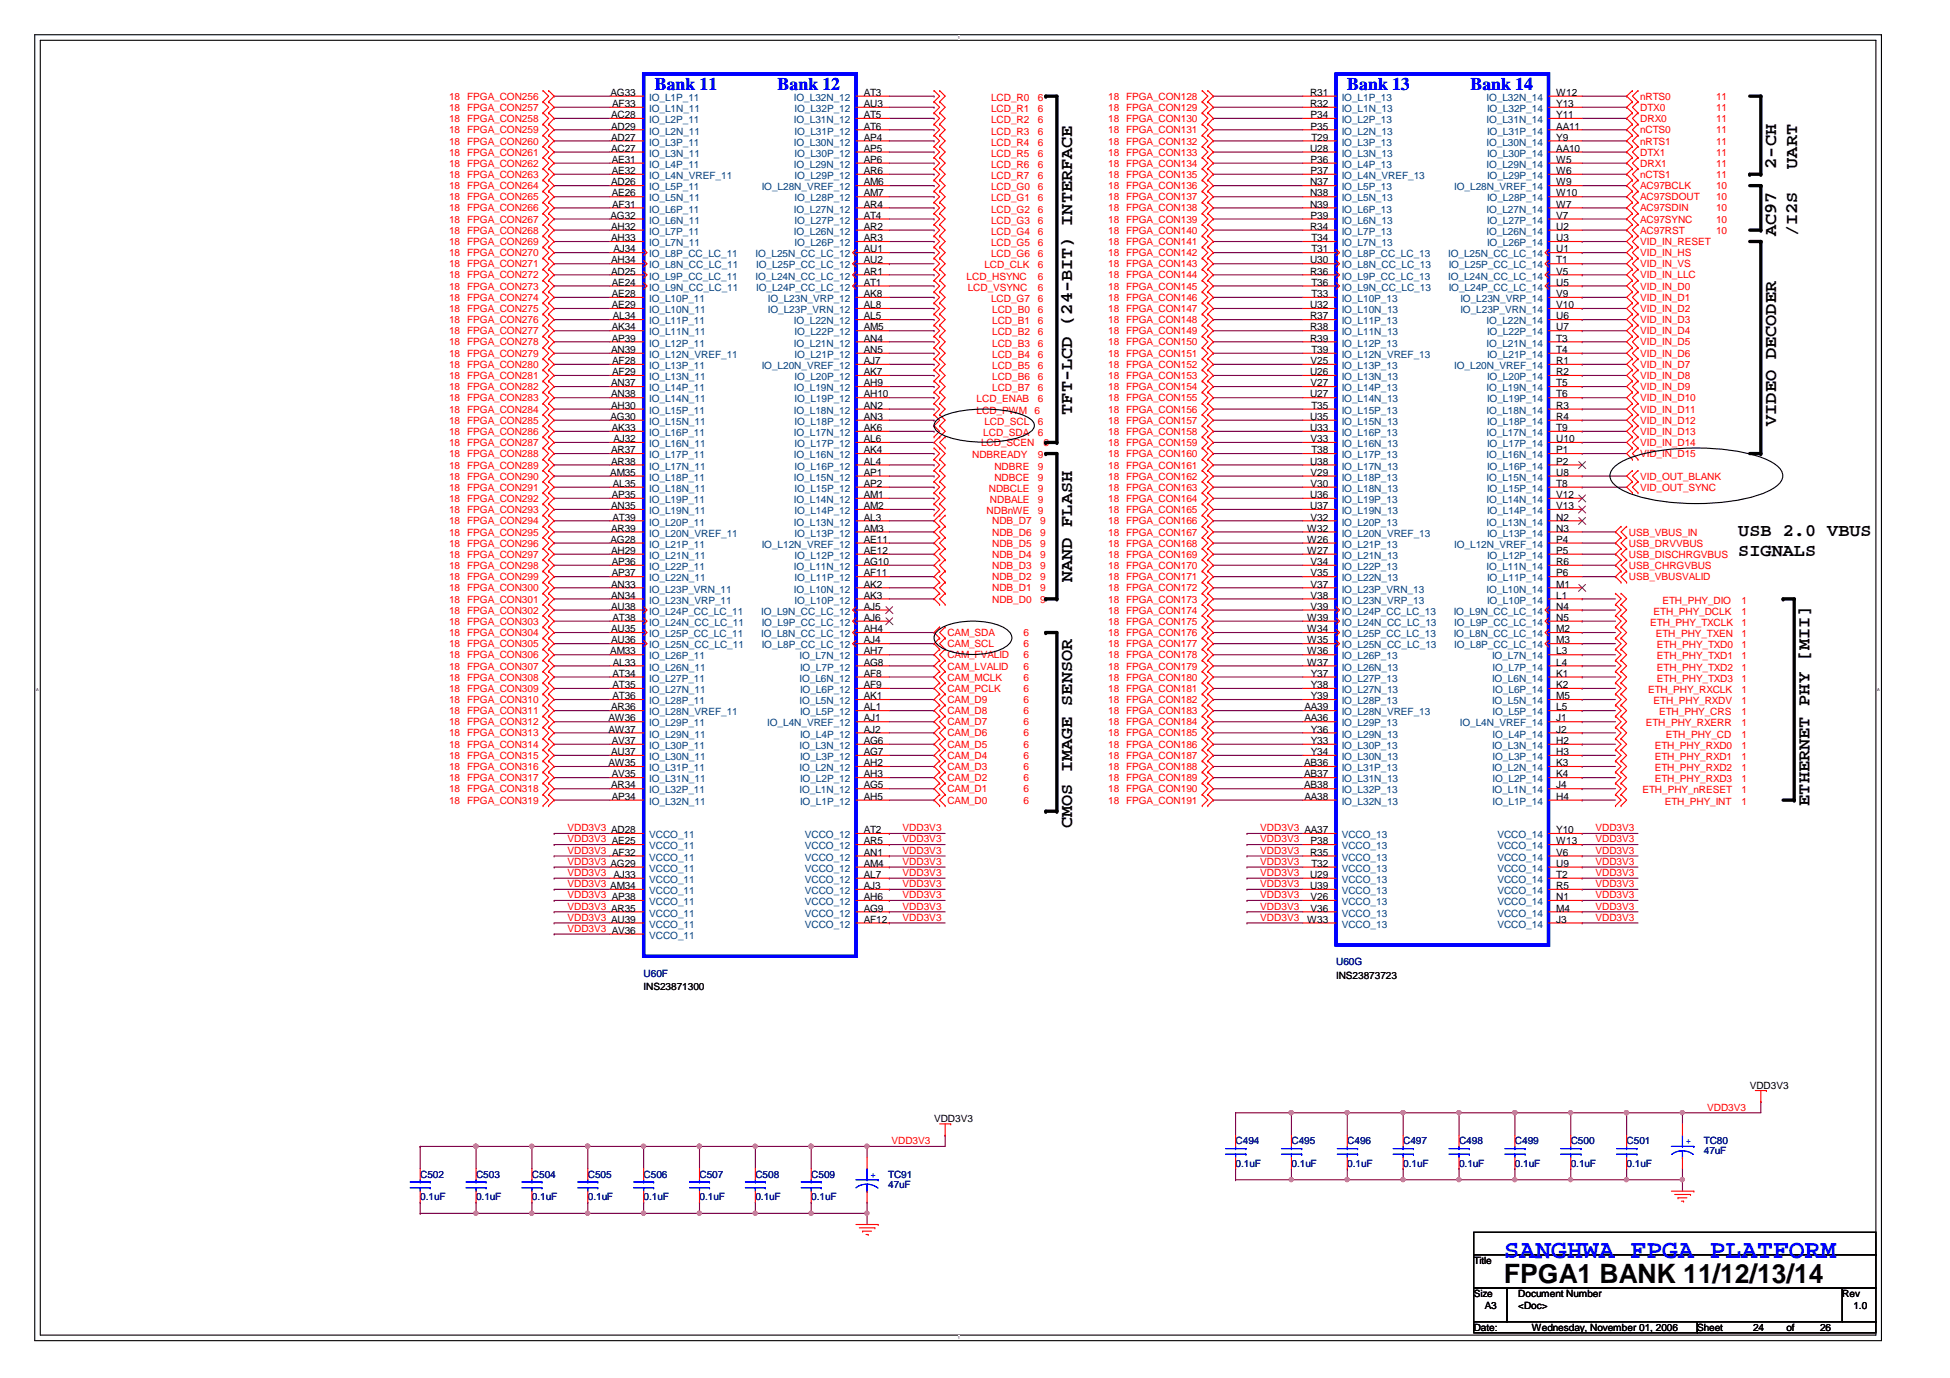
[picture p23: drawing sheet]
<svg xmlns="http://www.w3.org/2000/svg" width="297mm" height="210mm" viewBox="0 0 297 210" stroke-linecap="round" stroke-linejoin="round" font-family="sans-serif">
<defs><g id="words">
<text font-size="4.1" x="229.1" y="195.4">FPGA1 BANK 11/12/13/14</text>
<text font-size="4" fill="#00f" x="229.1" y="191.6">SANGHWA FPGA PLATFORM</text>
<g font-size="2.7" fill="#00f">
<text x="99.7" y="13.8">Bank 11</text>
<text x="118.4" y="13.8">Bank 12</text>
<text x="205.2" y="13.8">Bank 13</text>
<text x="224" y="13.8">Bank 14</text>
</g>
<g font-size="2.7">
<text x="270.6" y="25.7" transform="rotate(-90 270.6 25.7)">2-CH</text>
<text x="273.8" y="25.7" transform="rotate(-90 273.8 25.7)">UART</text>
<text x="270.6" y="35.9" transform="rotate(-90 270.6 35.9)">AC97</text>
<text x="273.8" y="35.9" transform="rotate(-90 273.8 35.9)">/I2S</text>
<text x="163.3" y="63.2" transform="rotate(-90 163.3 63.2)">TFT-LCD (24-BIT) INTERFACE</text>
<text x="270.6" y="64.9" transform="rotate(-90 270.6 64.9)">VIDEO DECODER</text>
<text x="264.8" y="81.6">USB 2.0 VBUS</text>
<text x="163.3" y="88.7" transform="rotate(-90 163.3 88.7)">NAND FLASH</text>
<text x="264.8" y="84.7">SIGNALS</text>
<text x="275.6" y="122.7" transform="rotate(-90 275.6 122.7)">ETHERNET PHY [MII]</text>
<text x="163.3" y="126.1" transform="rotate(-90 163.3 126.1)">CMOS IMAGE SENSOR</text>
</g>
<g font-size="1.5" fill="#f00">
<text x="68.4" y="16.9">18 FPGA_CON257</text>
<text x="68.4" y="15.2">18 FPGA_CON256</text>
<text x="151" y="15.4">LCD_R0</text>
<text x="151" y="17.1">LCD_R1</text>
<text x="158.1" y="15.4">6</text>
<text x="158.1" y="17.1">6</text>
<text x="168.8" y="16.9">18 FPGA_CON129</text>
<text x="168.8" y="15.2">18 FPGA_CON128</text>
<text x="249.9" y="15.2">nRTS0</text>
<text x="249.9" y="16.9">DTX0</text>
<text x="261.4" y="15.2">11</text>
<text x="261.4" y="16.9">11</text>
<text x="68.4" y="23.7">18 FPGA_CON261</text>
<text x="68.4" y="18.6">18 FPGA_CON258</text>
<text x="68.4" y="20.3">18 FPGA_CON259</text>
<text x="68.4" y="22">18 FPGA_CON260</text>
<text x="151" y="18.8">LCD_R2</text>
<text x="151" y="20.5">LCD_R3</text>
<text x="151" y="22.2">LCD_R4</text>
<text x="151" y="23.9">LCD_R5</text>
<text x="158.1" y="18.8">6</text>
<text x="158.1" y="20.5">6</text>
<text x="158.1" y="22.2">6</text>
<text x="158.1" y="23.9">6</text>
<text x="168.8" y="18.6">18 FPGA_CON130</text>
<text x="168.8" y="20.3">18 FPGA_CON131</text>
<text x="168.8" y="22">18 FPGA_CON132</text>
<text x="168.8" y="23.7">18 FPGA_CON133</text>
<text x="249.9" y="18.6">DRX0</text>
<text x="249.9" y="20.3">nCTS0</text>
<text x="249.9" y="23.7">DTX1</text>
<text x="249.9" y="22">nRTS1</text>
<text x="261.4" y="18.6">11</text>
<text x="261.4" y="20.3">11</text>
<text x="261.4" y="23.7">11</text>
<text x="261.4" y="22">11</text>
<text x="68.4" y="25.4">18 FPGA_CON262</text>
<text x="68.4" y="27.1">18 FPGA_CON263</text>
<text x="68.4" y="28.8">18 FPGA_CON264</text>
<text x="151" y="25.6">LCD_R6</text>
<text x="151" y="27.3">LCD_R7</text>
<text x="151" y="29">LCD_G0</text>
<text x="158.1" y="29">6</text>
<text x="158.1" y="25.6">6</text>
<text x="158.1" y="27.3">6</text>
<text x="168.8" y="27.1">18 FPGA_CON135</text>
<text x="168.8" y="28.8">18 FPGA_CON136</text>
<text x="168.8" y="25.4">18 FPGA_CON134</text>
<text x="249.9" y="27.1">nCTS1</text>
<text x="249.9" y="25.4">DRX1</text>
<text x="249.9" y="28.8">AC97BCLK</text>
<text x="261.4" y="27.1">11</text>
<text x="261.4" y="25.4">11</text>
<text x="261.4" y="28.8">10</text>
<text x="68.4" y="32.2">18 FPGA_CON266</text>
<text x="68.4" y="33.9">18 FPGA_CON267</text>
<text x="68.4" y="35.6">18 FPGA_CON268</text>
<text x="68.4" y="30.5">18 FPGA_CON265</text>
<text x="151" y="30.7">LCD_G1</text>
<text x="151" y="32.4">LCD_G2</text>
<text x="151" y="34.1">LCD_G3</text>
<text x="151" y="35.8">LCD_G4</text>
<text x="158.1" y="30.7">6</text>
<text x="158.1" y="32.4">6</text>
<text x="158.1" y="34.1">6</text>
<text x="158.1" y="35.8">6</text>
<text x="168.8" y="30.5">18 FPGA_CON137</text>
<text x="168.8" y="32.2">18 FPGA_CON138</text>
<text x="168.8" y="33.9">18 FPGA_CON139</text>
<text x="168.8" y="35.6">18 FPGA_CON140</text>
<text x="249.9" y="33.9">AC97SYNC</text>
<text x="249.9" y="35.6">AC97RST</text>
<text x="249.9" y="30.5">AC97SDOUT</text>
<text x="249.9" y="32.2">AC97SDIN</text>
<text x="261.4" y="33.9">10</text>
<text x="261.4" y="35.6">10</text>
<text x="261.4" y="30.5">10</text>
<text x="261.4" y="32.2">10</text>
<text x="68.4" y="39">18 FPGA_CON270</text>
<text x="68.4" y="40.7">18 FPGA_CON271</text>
<text x="68.4" y="37.3">18 FPGA_CON269</text>
<text x="149.9" y="40.9">LCD_CLK</text>
<text x="151" y="37.5">LCD_G5</text>
<text x="151" y="39.2">LCD_G6</text>
<text x="158.1" y="37.5">6</text>
<text x="158.1" y="39.2">6</text>
<text x="158.1" y="40.9">6</text>
<text x="168.8" y="37.3">18 FPGA_CON141</text>
<text x="168.8" y="39">18 FPGA_CON142</text>
<text x="168.8" y="40.7">18 FPGA_CON143</text>
<text x="249.9" y="37.3">VID_IN_RESET</text>
<text x="249.9" y="39">VID_IN_HS</text>
<text x="249.9" y="40.7">VID_IN_VS</text>
<text x="68.4" y="47.5">18 FPGA_CON275</text>
<text x="68.4" y="42.4">18 FPGA_CON272</text>
<text x="68.4" y="44.1">18 FPGA_CON273</text>
<text x="68.4" y="45.8">18 FPGA_CON274</text>
<text x="147.2" y="42.6">LCD_HSYNC</text>
<text x="147.4" y="44.3">LCD_VSYNC</text>
<text x="151" y="46">LCD_G7</text>
<text x="151.1" y="47.7">LCD_B0</text>
<text x="158.1" y="46">6</text>
<text x="158.1" y="44.3">6</text>
<text x="158.1" y="42.6">6</text>
<text x="158.1" y="47.7">6</text>
<text x="168.8" y="45.8">18 FPGA_CON146</text>
<text x="168.8" y="47.5">18 FPGA_CON147</text>
<text x="168.8" y="42.4">18 FPGA_CON144</text>
<text x="168.8" y="44.1">18 FPGA_CON145</text>
<text x="249.9" y="44.1">VID_IN_D0</text>
<text x="249.9" y="45.8">VID_IN_D1</text>
<text x="249.9" y="47.5">VID_IN_D2</text>
<text x="249.9" y="42.4">VID_IN_LLC</text>
<text x="68.4" y="49.2">18 FPGA_CON276</text>
<text x="68.4" y="50.9">18 FPGA_CON277</text>
<text x="68.4" y="52.6">18 FPGA_CON278</text>
<text x="151.1" y="51.1">LCD_B2</text>
<text x="151.1" y="52.8">LCD_B3</text>
<text x="151.1" y="49.4">LCD_B1</text>
<text x="158.1" y="51.1">6</text>
<text x="158.1" y="52.8">6</text>
<text x="158.1" y="49.4">6</text>
<text x="168.8" y="49.2">18 FPGA_CON148</text>
<text x="168.8" y="50.9">18 FPGA_CON149</text>
<text x="168.8" y="52.6">18 FPGA_CON150</text>
<text x="249.9" y="49.2">VID_IN_D3</text>
<text x="249.9" y="50.9">VID_IN_D4</text>
<text x="249.9" y="52.6">VID_IN_D5</text>
<text x="68.4" y="54.4">18 FPGA_CON279</text>
<text x="68.4" y="56">18 FPGA_CON280</text>
<text x="68.4" y="57.7">18 FPGA_CON281</text>
<text x="68.4" y="59.4">18 FPGA_CON282</text>
<text x="151.1" y="54.5">LCD_B4</text>
<text x="151.1" y="56.2">LCD_B5</text>
<text x="151.1" y="57.9">LCD_B6</text>
<text x="151.1" y="59.6">LCD_B7</text>
<text x="158.1" y="54.5">6</text>
<text x="158.1" y="56.2">6</text>
<text x="158.1" y="57.9">6</text>
<text x="158.1" y="59.6">6</text>
<text x="168.8" y="56">18 FPGA_CON152</text>
<text x="168.8" y="57.7">18 FPGA_CON153</text>
<text x="168.8" y="59.4">18 FPGA_CON154</text>
<text x="168.8" y="54.4">18 FPGA_CON151</text>
<text x="249.9" y="57.7">VID_IN_D8</text>
<text x="249.9" y="59.4">VID_IN_D9</text>
<text x="249.9" y="54.4">VID_IN_D6</text>
<text x="249.9" y="56">VID_IN_D7</text>
<text x="68.4" y="62.9">18 FPGA_CON284</text>
<text x="68.4" y="64.6">18 FPGA_CON285</text>
<text x="68.4" y="61.1">18 FPGA_CON283</text>
<text x="148.8" y="61.3">LCD_ENAB</text>
<text x="148.8" y="63">LCD_PWM</text>
<text x="149.9" y="64.7">LCD_SCL</text>
<text x="157.6" y="63">6</text>
<text x="158.1" y="64.7">6</text>
<text x="158.1" y="61.3">6</text>
<text x="168.8" y="64.6">18 FPGA_CON157</text>
<text x="168.8" y="61.1">18 FPGA_CON155</text>
<text x="168.8" y="62.9">18 FPGA_CON156</text>
<text x="249.9" y="61.1">VID_IN_D10</text>
<text x="249.9" y="62.9">VID_IN_D11</text>
<text x="249.9" y="64.6">VID_IN_D12</text>
<text x="68.4" y="69.6">18 FPGA_CON288</text>
<text x="68.4" y="71.4">18 FPGA_CON289</text>
<text x="68.4" y="66.3">18 FPGA_CON286</text>
<text x="68.4" y="67.9">18 FPGA_CON287</text>
<text x="148.1" y="69.8">NDBREADY</text>
<text x="149.4" y="67.9">LCD_SCEN</text>
<text x="149.8" y="66.4">LCD_SDA</text>
<text x="151.5" y="71.5">NDBRE</text>
<text x="158.1" y="69.8">9</text>
<text x="158.1" y="71.5">9</text>
<text x="158.1" y="66.4">6</text>
<text x="159" y="67.9">6</text>
<text x="168.8" y="66.3">18 FPGA_CON158</text>
<text x="168.8" y="67.9">18 FPGA_CON159</text>
<text x="168.8" y="69.6">18 FPGA_CON160</text>
<text x="168.8" y="71.4">18 FPGA_CON161</text>
<text x="249.9" y="66.3">VID_IN_D13</text>
<text x="249.9" y="67.9">VID_IN_D14</text>
<text x="249.9" y="69.6">VID_IN_D15</text>
<text x="68.4" y="73.1">18 FPGA_CON290</text>
<text x="68.4" y="74.8">18 FPGA_CON291</text>
<text x="68.4" y="76.5">18 FPGA_CON292</text>
<text x="150.6" y="74.9">NDBCLE</text>
<text x="150.8" y="76.6">NDBALE</text>
<text x="151.5" y="73.2">NDBCE</text>
<text x="158.1" y="76.6">9</text>
<text x="158.1" y="74.9">9</text>
<text x="158.1" y="73.2">9</text>
<text x="168.8" y="74.8">18 FPGA_CON163</text>
<text x="168.8" y="76.5">18 FPGA_CON164</text>
<text x="168.8" y="73.1">18 FPGA_CON162</text>
<text x="249.9" y="74.8">VID_OUT_SYNC</text>
<text x="249.9" y="73.1">VID_OUT_BLANK</text>
<text x="68.4" y="78.1">18 FPGA_CON293</text>
<text x="68.4" y="79.9">18 FPGA_CON294</text>
<text x="68.4" y="81.6">18 FPGA_CON295</text>
<text x="68.4" y="83.3">18 FPGA_CON296</text>
<text x="150.3" y="78.3">NDBnWE</text>
<text x="151.1" y="81.6">NDB_D6</text>
<text x="151.1" y="79.9">NDB_D7</text>
<text x="151.1" y="83.3">NDB_D5</text>
<text x="158.1" y="78.3">9</text>
<text x="158.5" y="81.6">9</text>
<text x="158.5" y="79.9">9</text>
<text x="158.5" y="83.3">9</text>
<text x="168.8" y="83.3">18 FPGA_CON168</text>
<text x="168.8" y="78.1">18 FPGA_CON165</text>
<text x="168.8" y="79.9">18 FPGA_CON166</text>
<text x="168.8" y="81.6">18 FPGA_CON167</text>
<text x="248.1" y="83.3">USB_DRVVBUS</text>
<text x="248.1" y="81.6">USB_VBUS_IN</text>
<text x="68.4" y="85">18 FPGA_CON297</text>
<text x="68.4" y="86.7">18 FPGA_CON298</text>
<text x="68.4" y="88.4">18 FPGA_CON299</text>
<text x="151.1" y="85">NDB_D4</text>
<text x="151.1" y="88.4">NDB_D2</text>
<text x="151.1" y="86.7">NDB_D3</text>
<text x="158.5" y="85">9</text>
<text x="158.5" y="88.4">9</text>
<text x="158.5" y="86.7">9</text>
<text x="168.8" y="85">18 FPGA_CON169</text>
<text x="168.8" y="86.7">18 FPGA_CON170</text>
<text x="168.8" y="88.4">18 FPGA_CON171</text>
<text x="248.1" y="88.4">USB_VBUSVALID</text>
<text x="248.1" y="86.7">USB_CHRGVBUS</text>
<text x="248.1" y="85">USB_DISCHRGVBUS</text>
<text x="68.4" y="93.5">18 FPGA_CON302</text>
<text x="68.4" y="95.2">18 FPGA_CON303</text>
<text x="68.4" y="90.1">18 FPGA_CON300</text>
<text x="68.4" y="91.8">18 FPGA_CON301</text>
<text x="151.1" y="91.8">NDB_D0</text>
<text x="151.1" y="90.1">NDB_D1</text>
<text x="158.5" y="91.8">9</text>
<text x="158.5" y="90.1">9</text>
<text x="168.8" y="91.8">18 FPGA_CON173</text>
<text x="168.8" y="93.5">18 FPGA_CON174</text>
<text x="168.8" y="95.2">18 FPGA_CON175</text>
<text x="168.8" y="90.1">18 FPGA_CON172</text>
<text x="251.4" y="95.3">ETH_PHY_TXCLK</text>
<text x="251.9" y="93.6">ETH_PHY_DCLK</text>
<text x="253.2" y="91.9">ETH_PHY_DIO</text>
<text x="265.3" y="91.9">1</text>
<text x="265.3" y="95.3">1</text>
<text x="265.3" y="93.6">1</text>
<text x="68.4" y="100.3">18 FPGA_CON306</text>
<text x="68.4" y="102">18 FPGA_CON307</text>
<text x="68.4" y="96.9">18 FPGA_CON304</text>
<text x="68.4" y="98.6">18 FPGA_CON305</text>
<text x="144.3" y="102">CAM_LVALID</text>
<text x="144.3" y="100.3">CAM_FVALID</text>
<text x="144.3" y="98.6">CAM_SCL</text>
<text x="144.3" y="96.9">CAM_SDA</text>
<text x="155.9" y="100.3">6</text>
<text x="155.9" y="96.9">6</text>
<text x="155.9" y="102">6</text>
<text x="155.9" y="98.6">6</text>
<text x="168.8" y="100.3">18 FPGA_CON178</text>
<text x="168.8" y="102">18 FPGA_CON179</text>
<text x="168.8" y="96.9">18 FPGA_CON176</text>
<text x="168.8" y="98.6">18 FPGA_CON177</text>
<text x="252.2" y="97.1">ETH_PHY_TXEN</text>
<text x="252.4" y="100.5">ETH_PHY_TXD1</text>
<text x="252.4" y="98.8">ETH_PHY_TXD0</text>
<text x="265.3" y="100.5">1</text>
<text x="265.3" y="98.8">1</text>
<text x="265.3" y="97.1">1</text>
<text x="68.4" y="107.1">18 FPGA_CON310</text>
<text x="68.4" y="103.7">18 FPGA_CON308</text>
<text x="68.4" y="105.4">18 FPGA_CON309</text>
<text x="144.3" y="107.1">CAM_D9</text>
<text x="144.3" y="105.4">CAM_PCLK</text>
<text x="144.3" y="103.7">CAM_MCLK</text>
<text x="155.9" y="103.7">6</text>
<text x="155.9" y="107.1">6</text>
<text x="155.9" y="105.4">6</text>
<text x="168.8" y="103.7">18 FPGA_CON180</text>
<text x="168.8" y="105.4">18 FPGA_CON181</text>
<text x="168.8" y="107.1">18 FPGA_CON182</text>
<text x="251" y="105.6">ETH_PHY_RXCLK</text>
<text x="251.9" y="107.3">ETH_PHY_RXDV</text>
<text x="252.4" y="102.2">ETH_PHY_TXD2</text>
<text x="252.4" y="103.8">ETH_PHY_TXD3</text>
<text x="265.3" y="102.2">1</text>
<text x="265.3" y="103.8">1</text>
<text x="265.3" y="107.3">1</text>
<text x="265.3" y="105.6">1</text>
<text x="68.4" y="113.9">18 FPGA_CON314</text>
<text x="68.4" y="108.8">18 FPGA_CON311</text>
<text x="68.4" y="110.5">18 FPGA_CON312</text>
<text x="68.4" y="112.2">18 FPGA_CON313</text>
<text x="144.3" y="113.9">CAM_D5</text>
<text x="144.3" y="112.2">CAM_D6</text>
<text x="144.3" y="110.5">CAM_D7</text>
<text x="144.3" y="108.8">CAM_D8</text>
<text x="155.9" y="113.9">6</text>
<text x="155.9" y="112.2">6</text>
<text x="155.9" y="110.5">6</text>
<text x="155.9" y="108.8">6</text>
<text x="168.8" y="110.5">18 FPGA_CON184</text>
<text x="168.8" y="112.2">18 FPGA_CON185</text>
<text x="168.8" y="113.9">18 FPGA_CON186</text>
<text x="168.8" y="108.8">18 FPGA_CON183</text>
<text x="250.7" y="110.7">ETH_PHY_RXERR</text>
<text x="252.7" y="109">ETH_PHY_CRS</text>
<text x="253.7" y="112.4">ETH_PHY_CD</text>
<text x="265.3" y="110.7">1</text>
<text x="265.3" y="112.4">1</text>
<text x="265.3" y="109">1</text>
<text x="68.4" y="115.6">18 FPGA_CON315</text>
<text x="68.4" y="117.3">18 FPGA_CON316</text>
<text x="68.4" y="119">18 FPGA_CON317</text>
<text x="144.3" y="119">CAM_D2</text>
<text x="144.3" y="117.3">CAM_D3</text>
<text x="144.3" y="115.6">CAM_D4</text>
<text x="155.9" y="119">6</text>
<text x="155.9" y="117.3">6</text>
<text x="155.9" y="115.6">6</text>
<text x="168.8" y="119">18 FPGA_CON189</text>
<text x="168.8" y="115.6">18 FPGA_CON187</text>
<text x="168.8" y="117.3">18 FPGA_CON188</text>
<text x="252.1" y="115.8">ETH_PHY_RXD1</text>
<text x="252.1" y="117.5">ETH_PHY_RXD2</text>
<text x="252.1" y="119.2">ETH_PHY_RXD3</text>
<text x="252.1" y="114.1">ETH_PHY_RXD0</text>
<text x="265.3" y="115.8">1</text>
<text x="265.3" y="117.5">1</text>
<text x="265.3" y="119.2">1</text>
<text x="265.3" y="114.1">1</text>
<text x="68.4" y="122.4">18 FPGA_CON319</text>
<text x="68.4" y="120.7">18 FPGA_CON318</text>
<text x="144.3" y="122.4">CAM_D0</text>
<text x="144.3" y="120.7">CAM_D1</text>
<text x="155.9" y="122.4">6</text>
<text x="155.9" y="120.7">6</text>
<text x="168.8" y="120.7">18 FPGA_CON190</text>
<text x="168.8" y="122.4">18 FPGA_CON191</text>
<text x="250.2" y="120.9">ETH_PHY_nRESET</text>
<text x="253.6" y="122.6">ETH_PHY_INT</text>
<text x="265.3" y="120.9">1</text>
<text x="265.3" y="122.6">1</text>
<text x="86.4" y="128.3">VDD3V3 AE25</text>
<text x="86.4" y="131.7">VDD3V3 AG29</text>
<text x="86.4" y="130">VDD3V3 AF32</text>
<text x="86.4" y="126.6">VDD3V3 AD28</text>
<text x="137.5" y="128.3">VDD3V3</text>
<text x="137.5" y="131.7">VDD3V3</text>
<text x="137.5" y="130">VDD3V3</text>
<text x="137.5" y="126.6">VDD3V3</text>
<text x="192" y="128.3">VDD3V3</text>
<text x="192" y="131.7">VDD3V3</text>
<text x="192" y="130">VDD3V3</text>
<text x="192" y="126.6">VDD3V3 AA37</text>
<text x="243" y="128.3">VDD3V3</text>
<text x="243" y="131.7">VDD3V3</text>
<text x="243" y="130">VDD3V3</text>
<text x="243" y="126.6">VDD3V3</text>
<text x="86.4" y="135.1">VDD3V3 AM34</text>
<text x="86.4" y="136.8">VDD3V3 AP38</text>
<text x="86.4" y="133.4">VDD3V3 AJ33</text>
<text x="137.5" y="135.1">VDD3V3</text>
<text x="137.5" y="136.8">VDD3V3</text>
<text x="137.5" y="133.4">VDD3V3</text>
<text x="192" y="135.1">VDD3V3</text>
<text x="192" y="136.8">VDD3V3</text>
<text x="192" y="133.4">VDD3V3</text>
<text x="243" y="135.1">VDD3V3</text>
<text x="243" y="136.8">VDD3V3</text>
<text x="243" y="133.4">VDD3V3</text>
<text x="86.4" y="138.6">VDD3V3 AR35</text>
<text x="86.4" y="141.9">VDD3V3 AV36</text>
<text x="86.4" y="140.3">VDD3V3 AU39</text>
<text x="137.5" y="138.6">VDD3V3</text>
<text x="137.5" y="140.3">VDD3V3</text>
<text x="192" y="138.6">VDD3V3</text>
<text x="192" y="140.3">VDD3V3</text>
<text x="243" y="138.6">VDD3V3</text>
<text x="243" y="140.3">VDD3V3</text>
<text x="260.1" y="169.2">VDD3V3</text>
<text x="135.8" y="174.3">VDD3V3</text>
</g>
<g font-size="1.5">
<text x="93" y="14.6">AG33</text>
<text x="93.1" y="18">AC28</text>
<text x="93.3" y="16.3">AF33</text>
<text x="131.6" y="18">AT5</text>
<text x="131.6" y="16.3">AU3</text>
<text x="131.6" y="14.6">AT3</text>
<text x="199.6" y="14.6">R31</text>
<text x="199.6" y="16.3">R32</text>
<text x="199.6" y="18">P34</text>
<text x="237.1" y="18">Y11</text>
<text x="237.1" y="16.3">Y13</text>
<text x="237.1" y="14.6">W12</text>
<text x="93.1" y="19.7">AD29</text>
<text x="93.1" y="21.4">AD27</text>
<text x="93.1" y="23.1">AC27</text>
<text x="131.6" y="23.1">AP5</text>
<text x="131.6" y="21.4">AP4</text>
<text x="131.6" y="19.7">AT6</text>
<text x="199.6" y="23.1">U28</text>
<text x="199.6" y="19.7">P35</text>
<text x="199.8" y="21.4">T29</text>
<text x="237.1" y="23.1">AA10</text>
<text x="237.1" y="21.4">Y9</text>
<text x="237.1" y="19.7">AA11</text>
<text x="93.1" y="28.2">AD26</text>
<text x="93.2" y="24.8">AE31</text>
<text x="93.2" y="26.5">AE32</text>
<text x="93.2" y="29.9">AE26</text>
<text x="131.6" y="29.9">AM7</text>
<text x="131.6" y="28.2">AM6</text>
<text x="131.6" y="26.5">AR6</text>
<text x="131.6" y="24.8">AP6</text>
<text x="199.6" y="28.2">N37</text>
<text x="199.6" y="29.9">N38</text>
<text x="199.6" y="24.8">P36</text>
<text x="199.6" y="26.5">P37</text>
<text x="237.1" y="29.9">W10</text>
<text x="237.1" y="28.2">W9</text>
<text x="237.1" y="26.5">W6</text>
<text x="237.1" y="24.8">W5</text>
<text x="93" y="33.3">AG32</text>
<text x="93.1" y="35">AH32</text>
<text x="93.3" y="31.6">AF31</text>
<text x="131.6" y="35">AR2</text>
<text x="131.6" y="33.3">AT4</text>
<text x="131.6" y="31.6">AR4</text>
<text x="199.6" y="31.6">N39</text>
<text x="199.6" y="35">R34</text>
<text x="199.6" y="33.3">P39</text>
<text x="237.1" y="35">U2</text>
<text x="237.1" y="33.3">V7</text>
<text x="237.1" y="31.6">W7</text>
<text x="93.1" y="36.7">AH33</text>
<text x="93.1" y="40.1">AH34</text>
<text x="93.1" y="41.8">AD25</text>
<text x="93.4" y="38.4">AJ34</text>
<text x="131.6" y="41.8">AR1</text>
<text x="131.6" y="40.1">AU2</text>
<text x="131.6" y="38.4">AU1</text>
<text x="131.6" y="36.7">AR3</text>
<text x="199.6" y="40.1">U30</text>
<text x="199.6" y="41.8">R36</text>
<text x="199.8" y="36.7">T34</text>
<text x="199.8" y="38.4">T31</text>
<text x="237.1" y="41.8">V5</text>
<text x="237.1" y="40.1">T1</text>
<text x="237.1" y="38.4">U1</text>
<text x="237.1" y="36.7">U3</text>
<text x="93.2" y="43.5">AE24</text>
<text x="93.2" y="45.3">AE28</text>
<text x="93.2" y="46.9">AE29</text>
<text x="131.6" y="46.9">AL8</text>
<text x="131.6" y="45.3">AK8</text>
<text x="131.6" y="43.5">AT1</text>
<text x="199.6" y="46.9">U32</text>
<text x="199.8" y="43.5">T36</text>
<text x="199.8" y="45.3">T33</text>
<text x="237.1" y="46.9">V10</text>
<text x="237.1" y="45.3">V9</text>
<text x="237.1" y="43.5">U5</text>
<text x="93.1" y="53.8">AN39</text>
<text x="93.2" y="50.3">AK34</text>
<text x="93.2" y="52">AP39</text>
<text x="93.3" y="48.6">AL34</text>
<text x="131.6" y="53.8">AN5</text>
<text x="131.6" y="52">AN4</text>
<text x="131.6" y="50.3">AM5</text>
<text x="131.6" y="48.6">AL5</text>
<text x="199.6" y="48.6">R37</text>
<text x="199.6" y="50.3">R38</text>
<text x="199.6" y="52">R39</text>
<text x="199.8" y="53.8">T39</text>
<text x="237.1" y="53.8">T4</text>
<text x="237.1" y="52">T3</text>
<text x="237.1" y="50.3">U7</text>
<text x="237.1" y="48.6">U6</text>
<text x="93.1" y="58.8">AN37</text>
<text x="93.3" y="55.5">AF28</text>
<text x="93.3" y="57.2">AF29</text>
<text x="131.6" y="58.8">AH9</text>
<text x="131.6" y="57.2">AK7</text>
<text x="131.6" y="55.5">AJ7</text>
<text x="199.6" y="57.2">U26</text>
<text x="199.6" y="55.5">V25</text>
<text x="199.6" y="58.8">V27</text>
<text x="237.1" y="58.8">T5</text>
<text x="237.1" y="57.2">R2</text>
<text x="237.1" y="55.5">R1</text>
<text x="93" y="64">AG30</text>
<text x="93.1" y="60.5">AN38</text>
<text x="93.1" y="62.3">AH30</text>
<text x="93.2" y="65.7">AK33</text>
<text x="131.6" y="65.7">AK6</text>
<text x="131.6" y="64">AN3</text>
<text x="131.6" y="62.3">AN2</text>
<text x="131.6" y="60.5">AH10</text>
<text x="199.6" y="60.5">U27</text>
<text x="199.6" y="64">U35</text>
<text x="199.6" y="65.7">U33</text>
<text x="199.8" y="62.3">T35</text>
<text x="237.1" y="65.7">T9</text>
<text x="237.1" y="64">R4</text>
<text x="237.1" y="62.3">R3</text>
<text x="237.1" y="60.5">T6</text>
<text x="93.1" y="69">AR37</text>
<text x="93.1" y="70.8">AR38</text>
<text x="93.4" y="67.4">AJ32</text>
<text x="131.6" y="67.4">AL6</text>
<text x="131.6" y="70.8">AL4</text>
<text x="131.6" y="69">AK4</text>
<text x="199.6" y="70.8">U38</text>
<text x="199.6" y="67.4">V33</text>
<text x="199.8" y="69">T38</text>
<text x="237.1" y="67.4">U10</text>
<text x="237.1" y="70.8">P2</text>
<text x="237.1" y="69">P1</text>
<text x="93" y="72.5">AM35</text>
<text x="93.1" y="77.6">AN35</text>
<text x="93.2" y="75.9">AP35</text>
<text x="93.3" y="74.2">AL35</text>
<text x="131.6" y="77.6">AM2</text>
<text x="131.6" y="75.9">AM1</text>
<text x="131.6" y="74.2">AP2</text>
<text x="131.6" y="72.5">AP1</text>
<text x="199.6" y="75.9">U36</text>
<text x="199.6" y="77.6">U37</text>
<text x="199.6" y="72.5">V29</text>
<text x="199.6" y="74.2">V30</text>
<text x="237.1" y="77.6">V13</text>
<text x="237.1" y="75.9">V12</text>
<text x="237.1" y="74.2">T8</text>
<text x="237.1" y="72.5">U8</text>
<text x="93" y="82.7">AG28</text>
<text x="93.1" y="81">AR39</text>
<text x="93.3" y="79.3">AT39</text>
<text x="131.6" y="82.7">AE11</text>
<text x="131.6" y="81">AM3</text>
<text x="131.6" y="79.3">AL3</text>
<text x="199.1" y="81">W32</text>
<text x="199.1" y="82.7">W26</text>
<text x="199.6" y="79.3">V32</text>
<text x="237.1" y="82.7">P4</text>
<text x="237.1" y="81">N3</text>
<text x="237.1" y="79.3">N2</text>
<text x="93.1" y="84.4">AH29</text>
<text x="93.1" y="89.5">AN33</text>
<text x="93.2" y="86.1">AP36</text>
<text x="93.2" y="87.8">AP37</text>
<text x="131.6" y="89.5">AK2</text>
<text x="131.6" y="87.8">AF11</text>
<text x="131.6" y="86.1">AG10</text>
<text x="131.6" y="84.4">AE12</text>
<text x="199.1" y="84.4">W27</text>
<text x="199.6" y="86.1">V34</text>
<text x="199.6" y="87.8">V35</text>
<text x="199.6" y="89.5">V37</text>
<text x="237.1" y="89.5">M1</text>
<text x="237.1" y="87.8">P6</text>
<text x="237.1" y="86.1">R6</text>
<text x="237.1" y="84.4">P5</text>
<text x="93.1" y="91.2">AN34</text>
<text x="93.1" y="92.9">AU38</text>
<text x="93.3" y="94.6">AT38</text>
<text x="131.6" y="94.6">AJ6</text>
<text x="131.6" y="92.9">AJ5</text>
<text x="131.6" y="91.2">AK3</text>
<text x="199.1" y="94.6">W39</text>
<text x="199.6" y="91.2">V38</text>
<text x="199.6" y="92.9">V39</text>
<text x="237.1" y="94.6">N5</text>
<text x="237.1" y="92.9">N4</text>
<text x="237.1" y="91.2">L1</text>
<text x="93" y="99.7">AM33</text>
<text x="93.1" y="96.3">AU35</text>
<text x="93.1" y="98">AU36</text>
<text x="93.3" y="101.4">AL33</text>
<text x="131.6" y="101.4">AG8</text>
<text x="131.6" y="99.7">AH7</text>
<text x="131.6" y="98">AJ4</text>
<text x="131.6" y="96.3">AH4</text>
<text x="199.1" y="96.3">W34</text>
<text x="199.1" y="98">W35</text>
<text x="199.1" y="99.7">W36</text>
<text x="199.1" y="101.4">W37</text>
<text x="237.1" y="101.4">L4</text>
<text x="237.1" y="99.7">L3</text>
<text x="237.1" y="98">M3</text>
<text x="237.1" y="96.3">M2</text>
<text x="93.3" y="103.1">AT34</text>
<text x="93.3" y="104.8">AT35</text>
<text x="93.3" y="106.5">AT36</text>
<text x="131.6" y="106.5">AK1</text>
<text x="131.6" y="104.8">AF9</text>
<text x="131.6" y="103.1">AF8</text>
<text x="199.7" y="103.1">Y37</text>
<text x="199.7" y="104.8">Y38</text>
<text x="199.7" y="106.5">Y39</text>
<text x="237.1" y="106.5">M5</text>
<text x="237.1" y="104.8">K2</text>
<text x="237.1" y="103.1">K1</text>
<text x="92.7" y="109.9">AW36</text>
<text x="92.7" y="111.6">AW37</text>
<text x="93.1" y="108.2">AR36</text>
<text x="93.2" y="113.3">AV37</text>
<text x="131.6" y="113.3">AG6</text>
<text x="131.6" y="111.6">AJ2</text>
<text x="131.6" y="109.9">AJ1</text>
<text x="131.6" y="108.2">AL1</text>
<text x="198.7" y="108.2">AA39</text>
<text x="198.7" y="109.9">AA36</text>
<text x="199.7" y="111.6">Y36</text>
<text x="199.7" y="113.3">Y33</text>
<text x="237.1" y="113.3">H2</text>
<text x="237.1" y="111.6">J2</text>
<text x="237.1" y="109.9">J1</text>
<text x="237.1" y="108.2">L5</text>
<text x="92.7" y="116.7">AW35</text>
<text x="93.1" y="115">AU37</text>
<text x="93.2" y="118.4">AV35</text>
<text x="131.6" y="118.4">AH3</text>
<text x="131.6" y="116.7">AH2</text>
<text x="131.6" y="115">AG7</text>
<text x="198.7" y="116.7">AB36</text>
<text x="198.7" y="118.4">AB37</text>
<text x="199.7" y="115">Y34</text>
<text x="237.1" y="118.4">K4</text>
<text x="237.1" y="116.7">K3</text>
<text x="237.1" y="115">H3</text>
<text x="93.1" y="120.1">AR34</text>
<text x="93.2" y="121.8">AP34</text>
<text x="131.6" y="121.8">AH5</text>
<text x="131.6" y="120.1">AG5</text>
<text x="198.7" y="120.1">AB38</text>
<text x="198.7" y="121.8">AA38</text>
<text x="237.1" y="121.8">H4</text>
<text x="237.1" y="120.1">J4</text>
<text x="131.6" y="130.3">AN1</text>
<text x="131.6" y="128.6">AR5</text>
<text x="131.6" y="126.9">AT2</text>
<text x="199.6" y="130.3">R35</text>
<text x="199.6" y="128.6">P38</text>
<text x="237.1" y="130.3">V6</text>
<text x="237.1" y="128.6">W13</text>
<text x="237.1" y="126.9">Y10</text>
<text x="131.6" y="137.1">AH6</text>
<text x="131.6" y="135.4">AJ3</text>
<text x="131.6" y="133.7">AL7</text>
<text x="131.6" y="132">AM4</text>
<text x="199.6" y="133.7">U29</text>
<text x="199.6" y="135.4">U39</text>
<text x="199.6" y="137.1">V26</text>
<text x="199.8" y="132">T32</text>
<text x="237.1" y="137.1">N1</text>
<text x="237.1" y="135.4">R5</text>
<text x="237.1" y="133.7">T2</text>
<text x="237.1" y="132">U9</text>
<text x="131.6" y="140.5">AF12</text>
<text x="131.6" y="138.9">AG9</text>
<text x="199.1" y="140.5">W33</text>
<text x="199.6" y="138.9">V36</text>
<text x="237.1" y="140.5">J3</text>
<text x="237.1" y="138.9">M4</text>
<text x="203.5" y="149.1">INS23873723</text>
<text x="98" y="150.8">INS23871300</text>
<text x="266.5" y="165.8">VDD3V3</text>
<text x="142.3" y="170.9">VDD3V3</text>
<text x="224.5" y="192.5">Title</text>
<text x="224.5" y="197.6">Size</text>
<text x="231.3" y="197.6">Document Number</text>
<text x="280.6" y="197.6">Rev</text>
<text x="224.5" y="202.7">Date:</text>
<text x="226.2" y="199.3">A3</text>
<text x="231.3" y="199.3">&lt;Doc&gt;</text>
<text x="233.3" y="202.7">Wednesday, November 01, 2006</text>
<text x="258.5" y="202.7">Sheet</text>
<text x="267" y="202.7">24</text>
<text x="272.1" y="202.7">of</text>
<text x="277.2" y="202.7">26</text>
<text x="282.3" y="199.3">1.0</text>
</g>
<g font-size="1.5" fill="#004080">
<text x="98.9" y="15.4">IO_L1P_11</text>
<text x="98.9" y="17.1">IO_L1N_11</text>
<text x="120.9" y="15.4">IO_L32N_12</text>
<text x="121" y="17.1">IO_L32P_12</text>
<text x="204.4" y="15.4">IO_L1P_13</text>
<text x="204.4" y="17.1">IO_L1N_13</text>
<text x="226.4" y="15.4">IO_L32N_14</text>
<text x="226.5" y="17.1">IO_L32P_14</text>
<text x="98.9" y="18.8">IO_L2P_11</text>
<text x="98.9" y="20.5">IO_L2N_11</text>
<text x="98.9" y="22.2">IO_L3P_11</text>
<text x="98.9" y="23.9">IO_L3N_11</text>
<text x="120.9" y="22.2">IO_L30N_12</text>
<text x="120.9" y="18.8">IO_L31N_12</text>
<text x="121" y="23.9">IO_L30P_12</text>
<text x="121" y="20.5">IO_L31P_12</text>
<text x="204.4" y="18.8">IO_L2P_13</text>
<text x="204.4" y="20.5">IO_L2N_13</text>
<text x="204.4" y="22.2">IO_L3P_13</text>
<text x="204.4" y="23.9">IO_L3N_13</text>
<text x="226.4" y="22.2">IO_L30N_14</text>
<text x="226.4" y="18.8">IO_L31N_14</text>
<text x="226.5" y="23.9">IO_L30P_14</text>
<text x="226.5" y="20.5">IO_L31P_14</text>
<text x="98.9" y="25.6">IO_L4P_11</text>
<text x="98.9" y="27.3">IO_L4N_VREF_11</text>
<text x="98.9" y="29">IO_L5P_11</text>
<text x="116" y="29">IO_L28N_VREF_12</text>
<text x="120.9" y="25.6">IO_L29N_12</text>
<text x="121" y="27.3">IO_L29P_12</text>
<text x="204.4" y="25.6">IO_L4P_13</text>
<text x="204.4" y="27.3">IO_L4N_VREF_13</text>
<text x="204.4" y="29">IO_L5P_13</text>
<text x="221.5" y="29">IO_L28N_VREF_14</text>
<text x="226.4" y="25.6">IO_L29N_14</text>
<text x="226.5" y="27.3">IO_L29P_14</text>
<text x="98.9" y="30.7">IO_L5N_11</text>
<text x="98.9" y="32.4">IO_L6P_11</text>
<text x="98.9" y="34.1">IO_L6N_11</text>
<text x="98.9" y="35.8">IO_L7P_11</text>
<text x="120.9" y="35.8">IO_L26N_12</text>
<text x="120.9" y="32.4">IO_L27N_12</text>
<text x="121" y="34.1">IO_L27P_12</text>
<text x="121" y="30.7">IO_L28P_12</text>
<text x="204.4" y="30.7">IO_L5N_13</text>
<text x="204.4" y="32.4">IO_L6P_13</text>
<text x="204.4" y="34.1">IO_L6N_13</text>
<text x="204.4" y="35.8">IO_L7P_13</text>
<text x="226.4" y="35.8">IO_L26N_14</text>
<text x="226.4" y="32.4">IO_L27N_14</text>
<text x="226.5" y="34.1">IO_L27P_14</text>
<text x="226.5" y="30.7">IO_L28P_14</text>
<text x="98.9" y="37.5">IO_L7N_11</text>
<text x="98.9" y="39.2">IO_L8P_CC_LC_11</text>
<text x="98.9" y="40.9">IO_L8N_CC_LC_11</text>
<text x="115.1" y="39.2">IO_L25N_CC_LC_12</text>
<text x="115.2" y="40.9">IO_L25P_CC_LC_12</text>
<text x="121" y="37.5">IO_L26P_12</text>
<text x="204.4" y="37.5">IO_L7N_13</text>
<text x="204.4" y="39.2">IO_L8P_CC_LC_13</text>
<text x="204.4" y="40.9">IO_L8N_CC_LC_13</text>
<text x="220.6" y="39.2">IO_L25N_CC_LC_14</text>
<text x="220.7" y="40.9">IO_L25P_CC_LC_14</text>
<text x="226.5" y="37.5">IO_L26P_14</text>
<text x="98.9" y="42.6">IO_L9P_CC_LC_11</text>
<text x="98.9" y="44.3">IO_L9N_CC_LC_11</text>
<text x="98.9" y="46">IO_L10P_11</text>
<text x="98.9" y="47.7">IO_L10N_11</text>
<text x="115.1" y="42.6">IO_L24N_CC_LC_12</text>
<text x="115.2" y="44.3">IO_L24P_CC_LC_12</text>
<text x="117" y="47.7">IO_L23P_VRN_12</text>
<text x="117" y="46">IO_L23N_VRP_12</text>
<text x="204.4" y="42.6">IO_L9P_CC_LC_13</text>
<text x="204.4" y="44.3">IO_L9N_CC_LC_13</text>
<text x="204.4" y="46">IO_L10P_13</text>
<text x="204.4" y="47.7">IO_L10N_13</text>
<text x="220.6" y="42.6">IO_L24N_CC_LC_14</text>
<text x="220.7" y="44.3">IO_L24P_CC_LC_14</text>
<text x="222.5" y="47.7">IO_L23P_VRN_14</text>
<text x="222.5" y="46">IO_L23N_VRP_14</text>
<text x="98.9" y="49.4">IO_L11P_11</text>
<text x="98.9" y="51.1">IO_L11N_11</text>
<text x="98.9" y="52.8">IO_L12P_11</text>
<text x="120.9" y="52.8">IO_L21N_12</text>
<text x="120.9" y="49.4">IO_L22N_12</text>
<text x="121" y="51.1">IO_L22P_12</text>
<text x="204.4" y="49.4">IO_L11P_13</text>
<text x="204.4" y="51.1">IO_L11N_13</text>
<text x="204.4" y="52.8">IO_L12P_13</text>
<text x="226.4" y="52.8">IO_L21N_14</text>
<text x="226.4" y="49.4">IO_L22N_14</text>
<text x="226.5" y="51.1">IO_L22P_14</text>
<text x="98.9" y="54.5">IO_L12N_VREF_11</text>
<text x="98.9" y="56.2">IO_L13P_11</text>
<text x="98.9" y="57.9">IO_L13N_11</text>
<text x="98.9" y="59.6">IO_L14P_11</text>
<text x="116" y="56.2">IO_L20N_VREF_12</text>
<text x="120.9" y="59.6">IO_L19N_12</text>
<text x="121" y="57.9">IO_L20P_12</text>
<text x="121" y="54.5">IO_L21P_12</text>
<text x="204.4" y="54.5">IO_L12N_VREF_13</text>
<text x="204.4" y="56.2">IO_L13P_13</text>
<text x="204.4" y="57.9">IO_L13N_13</text>
<text x="204.4" y="59.6">IO_L14P_13</text>
<text x="221.5" y="56.2">IO_L20N_VREF_14</text>
<text x="226.4" y="59.6">IO_L19N_14</text>
<text x="226.5" y="57.9">IO_L20P_14</text>
<text x="226.5" y="54.5">IO_L21P_14</text>
<text x="98.9" y="61.3">IO_L14N_11</text>
<text x="98.9" y="63">IO_L15P_11</text>
<text x="98.9" y="64.7">IO_L15N_11</text>
<text x="120.9" y="63">IO_L18N_12</text>
<text x="121" y="64.7">IO_L18P_12</text>
<text x="121" y="61.3">IO_L19P_12</text>
<text x="204.4" y="61.3">IO_L14N_13</text>
<text x="204.4" y="63">IO_L15P_13</text>
<text x="204.4" y="64.7">IO_L15N_13</text>
<text x="226.4" y="63">IO_L18N_14</text>
<text x="226.5" y="64.7">IO_L18P_14</text>
<text x="226.5" y="61.3">IO_L19P_14</text>
<text x="98.9" y="69.8">IO_L17P_11</text>
<text x="98.9" y="71.5">IO_L17N_11</text>
<text x="98.9" y="66.4">IO_L16P_11</text>
<text x="98.9" y="68.1">IO_L16N_11</text>
<text x="120.9" y="66.4">IO_L17N_12</text>
<text x="120.9" y="69.8">IO_L16N_12</text>
<text x="121" y="68.1">IO_L17P_12</text>
<text x="121" y="71.5">IO_L16P_12</text>
<text x="204.4" y="69.8">IO_L17P_13</text>
<text x="204.4" y="71.5">IO_L17N_13</text>
<text x="204.4" y="66.4">IO_L16P_13</text>
<text x="204.4" y="68.1">IO_L16N_13</text>
<text x="226.4" y="66.4">IO_L17N_14</text>
<text x="226.4" y="69.8">IO_L16N_14</text>
<text x="226.5" y="68.1">IO_L17P_14</text>
<text x="226.5" y="71.5">IO_L16P_14</text>
<text x="98.9" y="73.2">IO_L18P_11</text>
<text x="98.9" y="74.9">IO_L18N_11</text>
<text x="98.9" y="76.6">IO_L19P_11</text>
<text x="120.9" y="76.6">IO_L14N_12</text>
<text x="120.9" y="73.2">IO_L15N_12</text>
<text x="121" y="74.9">IO_L15P_12</text>
<text x="204.4" y="73.2">IO_L18P_13</text>
<text x="204.4" y="74.9">IO_L18N_13</text>
<text x="204.4" y="76.6">IO_L19P_13</text>
<text x="226.4" y="76.6">IO_L14N_14</text>
<text x="226.4" y="73.2">IO_L15N_14</text>
<text x="226.5" y="74.9">IO_L15P_14</text>
<text x="98.9" y="78.3">IO_L19N_11</text>
<text x="98.9" y="80.1">IO_L20P_11</text>
<text x="98.9" y="81.7">IO_L20N_VREF_11</text>
<text x="98.9" y="83.4">IO_L21P_11</text>
<text x="116" y="83.4">IO_L12N_VREF_12</text>
<text x="120.9" y="80.1">IO_L13N_12</text>
<text x="121" y="81.7">IO_L13P_12</text>
<text x="121" y="78.3">IO_L14P_12</text>
<text x="204.4" y="78.3">IO_L19N_13</text>
<text x="204.4" y="80.1">IO_L20P_13</text>
<text x="204.4" y="81.7">IO_L20N_VREF_13</text>
<text x="204.4" y="83.4">IO_L21P_13</text>
<text x="221.5" y="83.4">IO_L12N_VREF_14</text>
<text x="226.4" y="80.1">IO_L13N_14</text>
<text x="226.5" y="81.7">IO_L13P_14</text>
<text x="226.5" y="78.3">IO_L14P_14</text>
<text x="98.9" y="85.1">IO_L21N_11</text>
<text x="98.9" y="86.8">IO_L22P_11</text>
<text x="98.9" y="88.6">IO_L22N_11</text>
<text x="120.9" y="86.8">IO_L11N_12</text>
<text x="121" y="88.6">IO_L11P_12</text>
<text x="121" y="85.1">IO_L12P_12</text>
<text x="204.4" y="85.1">IO_L21N_13</text>
<text x="204.4" y="86.8">IO_L22P_13</text>
<text x="204.4" y="88.6">IO_L22N_13</text>
<text x="226.4" y="86.8">IO_L11N_14</text>
<text x="226.5" y="88.6">IO_L11P_14</text>
<text x="226.5" y="85.1">IO_L12P_14</text>
<text x="98.9" y="90.3">IO_L23P_VRN_11</text>
<text x="98.9" y="91.9">IO_L23N_VRP_11</text>
<text x="98.9" y="93.6">IO_L24P_CC_LC_11</text>
<text x="98.9" y="95.3">IO_L24N_CC_LC_11</text>
<text x="116" y="93.6">IO_L9N_CC_LC_12</text>
<text x="116" y="95.3">IO_L9P_CC_LC_12</text>
<text x="120.9" y="90.3">IO_L10N_12</text>
<text x="121" y="91.9">IO_L10P_12</text>
<text x="204.4" y="90.3">IO_L23P_VRN_13</text>
<text x="204.4" y="91.9">IO_L23N_VRP_13</text>
<text x="204.4" y="93.6">IO_L24P_CC_LC_13</text>
<text x="204.4" y="95.3">IO_L24N_CC_LC_13</text>
<text x="221.4" y="93.6">IO_L9N_CC_LC_14</text>
<text x="221.5" y="95.3">IO_L9P_CC_LC_14</text>
<text x="226.4" y="90.3">IO_L10N_14</text>
<text x="226.5" y="91.9">IO_L10P_14</text>
<text x="98.9" y="97.1">IO_L25P_CC_LC_11</text>
<text x="98.9" y="98.8">IO_L25N_CC_LC_11</text>
<text x="98.9" y="100.5">IO_L26P_11</text>
<text x="116" y="97.1">IO_L8N_CC_LC_12</text>
<text x="116" y="98.8">IO_L8P_CC_LC_12</text>
<text x="121.8" y="100.5">IO_L7N_12</text>
<text x="204.4" y="97.1">IO_L25P_CC_LC_13</text>
<text x="204.4" y="98.8">IO_L25N_CC_LC_13</text>
<text x="204.4" y="100.5">IO_L26P_13</text>
<text x="221.4" y="97.1">IO_L8N_CC_LC_14</text>
<text x="221.5" y="98.8">IO_L8P_CC_LC_14</text>
<text x="227.3" y="100.5">IO_L7N_14</text>
<text x="98.9" y="102.2">IO_L26N_11</text>
<text x="98.9" y="103.8">IO_L27P_11</text>
<text x="98.9" y="105.6">IO_L27N_11</text>
<text x="98.9" y="107.3">IO_L28P_11</text>
<text x="121.8" y="107.3">IO_L5N_12</text>
<text x="121.8" y="103.8">IO_L6N_12</text>
<text x="121.9" y="105.6">IO_L6P_12</text>
<text x="121.9" y="102.2">IO_L7P_12</text>
<text x="204.4" y="102.2">IO_L26N_13</text>
<text x="204.4" y="103.8">IO_L27P_13</text>
<text x="204.4" y="105.6">IO_L27N_13</text>
<text x="204.4" y="107.3">IO_L28P_13</text>
<text x="227.3" y="107.3">IO_L5N_14</text>
<text x="227.3" y="103.8">IO_L6N_14</text>
<text x="227.4" y="105.6">IO_L6P_14</text>
<text x="227.4" y="102.2">IO_L7P_14</text>
<text x="98.9" y="109">IO_L28N_VREF_11</text>
<text x="98.9" y="110.7">IO_L29P_11</text>
<text x="98.9" y="112.4">IO_L29N_11</text>
<text x="116.9" y="110.7">IO_L4N_VREF_12</text>
<text x="121.9" y="112.4">IO_L4P_12</text>
<text x="121.9" y="109">IO_L5P_12</text>
<text x="204.4" y="109">IO_L28N_VREF_13</text>
<text x="204.4" y="110.7">IO_L29P_13</text>
<text x="204.4" y="112.4">IO_L29N_13</text>
<text x="222.4" y="110.7">IO_L4N_VREF_14</text>
<text x="227.4" y="112.4">IO_L4P_14</text>
<text x="227.4" y="109">IO_L5P_14</text>
<text x="98.9" y="114.1">IO_L30P_11</text>
<text x="98.9" y="115.8">IO_L30N_11</text>
<text x="98.9" y="117.5">IO_L31P_11</text>
<text x="98.9" y="119.2">IO_L31N_11</text>
<text x="121.8" y="117.5">IO_L2N_12</text>
<text x="121.8" y="114.1">IO_L3N_12</text>
<text x="121.9" y="119.2">IO_L2P_12</text>
<text x="121.9" y="115.8">IO_L3P_12</text>
<text x="204.4" y="114.1">IO_L30P_13</text>
<text x="204.4" y="115.8">IO_L30N_13</text>
<text x="204.4" y="117.5">IO_L31P_13</text>
<text x="204.4" y="119.2">IO_L31N_13</text>
<text x="227.3" y="117.5">IO_L2N_14</text>
<text x="227.3" y="114.1">IO_L3N_14</text>
<text x="227.4" y="119.2">IO_L2P_14</text>
<text x="227.4" y="115.8">IO_L3P_14</text>
<text x="98.9" y="120.9">IO_L32P_11</text>
<text x="98.9" y="122.6">IO_L32N_11</text>
<text x="121.8" y="120.9">IO_L1N_12</text>
<text x="121.9" y="122.6">IO_L1P_12</text>
<text x="204.4" y="120.9">IO_L32P_13</text>
<text x="204.4" y="122.6">IO_L32N_13</text>
<text x="227.3" y="120.9">IO_L1N_14</text>
<text x="227.4" y="122.6">IO_L1P_14</text>
<text x="98.9" y="127.7">VCCO_11</text>
<text x="98.9" y="129.4">VCCO_11</text>
<text x="98.9" y="131.1">VCCO_11</text>
<text x="122.6" y="131.1">VCCO_12</text>
<text x="122.6" y="129.4">VCCO_12</text>
<text x="122.6" y="127.7">VCCO_12</text>
<text x="204.4" y="127.7">VCCO_13</text>
<text x="204.4" y="129.4">VCCO_13</text>
<text x="204.4" y="131.1">VCCO_13</text>
<text x="228.1" y="131.1">VCCO_14</text>
<text x="228.1" y="129.4">VCCO_14</text>
<text x="228.1" y="127.7">VCCO_14</text>
<text x="98.9" y="132.8">VCCO_11</text>
<text x="98.9" y="134.5">VCCO_11</text>
<text x="98.9" y="136.2">VCCO_11</text>
<text x="98.9" y="137.9">VCCO_11</text>
<text x="122.6" y="137.9">VCCO_12</text>
<text x="122.6" y="136.2">VCCO_12</text>
<text x="122.6" y="134.5">VCCO_12</text>
<text x="122.6" y="132.8">VCCO_12</text>
<text x="204.4" y="132.8">VCCO_13</text>
<text x="204.4" y="134.5">VCCO_13</text>
<text x="204.4" y="136.2">VCCO_13</text>
<text x="204.4" y="137.9">VCCO_13</text>
<text x="228.1" y="137.9">VCCO_14</text>
<text x="228.1" y="136.2">VCCO_14</text>
<text x="228.1" y="134.5">VCCO_14</text>
<text x="228.1" y="132.8">VCCO_14</text>
<text x="98.9" y="139.6">VCCO_11</text>
<text x="98.9" y="141.3">VCCO_11</text>
<text x="98.9" y="143">VCCO_11</text>
<text x="122.6" y="141.3">VCCO_12</text>
<text x="122.6" y="139.6">VCCO_12</text>
<text x="204.4" y="139.6">VCCO_13</text>
<text x="204.4" y="141.3">VCCO_13</text>
<text x="228.1" y="141.3">VCCO_14</text>
<text x="228.1" y="139.6">VCCO_14</text>
</g>
<g font-size="1.5" fill="#000080">
<text x="98" y="148.8">U60F</text>
<text x="203.5" y="147.1">U60G</text>
<text x="64" y="179.4">C502</text>
<text x="72.5" y="179.4">C503</text>
<text x="81" y="179.4">C504</text>
<text x="89.5" y="179.4">C505</text>
<text x="98" y="179.4">C506</text>
<text x="106.6" y="179.4">C507</text>
<text x="115.1" y="179.4">C508</text>
<text x="123.6" y="179.4">C509</text>
<text x="135.3" y="179.4">TC91</text>
<text x="188.2" y="174.3">C494</text>
<text x="188.2" y="177.7">0.1uF</text>
<text x="196.7" y="174.3">C495</text>
<text x="196.7" y="177.7">0.1uF</text>
<text x="205.2" y="174.3">C496</text>
<text x="205.2" y="177.7">0.1uF</text>
<text x="213.7" y="174.3">C497</text>
<text x="213.7" y="177.7">0.1uF</text>
<text x="222.3" y="174.3">C498</text>
<text x="222.3" y="177.7">0.1uF</text>
<text x="230.8" y="174.3">C499</text>
<text x="230.8" y="177.7">0.1uF</text>
<text x="239.3" y="174.3">C500</text>
<text x="239.3" y="177.7">0.1uF</text>
<text x="247.8" y="174.3">C501</text>
<text x="247.8" y="177.7">0.1uF</text>
<text x="259.5" y="174.3">TC80</text>
<text x="259.5" y="175.9">47uF</text>
<text x="64" y="182.8">0.1uF</text>
<text x="72.5" y="182.8">0.1uF</text>
<text x="81" y="182.8">0.1uF</text>
<text x="89.5" y="182.8">0.1uF</text>
<text x="98" y="182.8">0.1uF</text>
<text x="106.6" y="182.8">0.1uF</text>
<text x="115.1" y="182.8">0.1uF</text>
<text x="123.6" y="182.8">0.1uF</text>
<text x="135.3" y="180.9">47uF</text>
</g>
<g font-size="1.5" fill="#00f">
<text x="132.6" y="179.4">+</text>
<text x="256.8" y="174.3">+</text>
</g>
<g font-size=".6">
<text x="145.9" y="5.9">1</text>
<text x="5.5" y="105.3">A</text>
<text x="286" y="105.3">A</text>
<text x="145.9" y="204">1</text>
</g>
</g></defs>
<path d="M5.3 5.3h281.3v198.9h-281.3zM6.1 6.1h279.7v197.3h-279.7z" fill="none" stroke="#000" stroke-width=".17"/>
<g fill="#fff">
<path d="M145.9 5.4h.3v.7h-.3z"/>
<path d="M145.9 203.5h.3v.6h-.3z"/>
<path d="M5.5 104.7h.4v.7h-.4z"/>
<path d="M286 104.7h.3v.7h-.3z"/>
</g>
<g fill="none" stroke="#800040" stroke-width=".17">
<path d="M84.4 128.7h.1M84.4 132.1h.1M84.4 130.4h.1M84.4 135.5h.1M84.4 138.9h.1M84.4 137.2h.1M84.4 133.8h.1M84.4 127h.1M84.4 128.7h8.5M84.4 132.1h8.5M84.4 130.4h8.5M84.4 135.5h8.5"/>
<path d="M84.4 138.9h8.5M84.4 137.2h8.5M84.4 133.8h8.5M84.4 127h8.5M135.5 128.7h.1M135.5 132.1h.1M135.5 130.4h.1M135.5 135.5h.1M135.5 138.9h.1M135.5 137.2h.1M135.5 133.8h.1M135.5 127h.1"/>
<path d="M135.5 128.7h8.5M135.5 132.1h8.5M135.5 130.4h8.5M135.5 135.5h8.5M135.5 138.9h8.5M135.5 137.2h8.5M135.5 133.8h8.5M135.5 127h8.5M190 128.7h.1M190 132.1h.1M190 130.4h.1M190 135.5h.1"/>
<path d="M190 138.9h.1M190 137.2h.1M190 133.8h.1M190 127h.1M190 128.7h8.5M190 132.1h8.5M190 130.4h8.5M190 135.5h8.5M190 138.9h8.5M190 137.2h8.5M190 133.8h8.5M190 127h8.5"/>
<path d="M241 128.7h.1M241 132.1h.1M241 130.4h.1M241 135.5h.1M241 138.9h.1M241 137.2h.1M241 133.8h.1M241 127h.1M241 128.7h8.5M241 132.1h8.5M241 130.4h8.5M241 135.5h8.5"/>
<path d="M241 138.9h8.5M241 137.2h8.5M241 133.8h8.5M241 127h8.5M84.4 142.3h.1M84.4 140.6h.1M84.4 142.3h8.5M84.4 140.6h8.5M135.5 140.6h.1M135.5 140.6h8.5M190 140.6h.1M190 140.6h8.5"/>
<path d="M241 140.6h.1M241 140.6h8.5M115.1 174.6h.1M115.1 174.6h8.5M115.1 174.6v3.4M123.6 174.6h.1M123.6 174.6v3.4"/>
</g>
<circle cx="123.5" cy="174.6" r=".32" fill="#f0f"/>
<circle cx="123.5" cy="174.6" r=".32" fill="none" stroke="#f0f" stroke-width=".17"/>
<path d="M123.6 174.6h.1M123.6 174.6h8.5" fill="none" stroke="#800040" stroke-width=".17"/>
<circle cx="132.1" cy="174.6" r=".32" fill="#f0f"/>
<circle cx="132.1" cy="174.6" r=".32" fill="none" stroke="#f0f" stroke-width=".17"/>
<circle cx="123.5" cy="174.6" r=".32" fill="#f0f"/>
<circle cx="123.5" cy="174.6" r=".32" fill="none" stroke="#f0f" stroke-width=".17"/>
<path d="M132.1 174.6h.1M132.1 174.6v1.7M123.6 183.1h.1M123.6 184.8h.1M123.6 183.1v1.7M123.6 184.8h8.5M132.1 184.8h.1M132.1 184.8v1.7" fill="none" stroke="#800040" stroke-width=".17"/>
<circle cx="132.1" cy="184.8" r=".32" fill="#f0f"/>
<circle cx="132.1" cy="184.8" r=".32" fill="none" stroke="#f0f" stroke-width=".17"/>
<circle cx="123.5" cy="184.8" r=".32" fill="#f0f"/>
<circle cx="123.5" cy="184.8" r=".32" fill="none" stroke="#f0f" stroke-width=".17"/>
<g fill="none" stroke="#800040" stroke-width=".17">
<path d="M98 174.6h.1M98 174.6h8.6M98 174.6v3.4M106.6 174.6h.1M106.6 174.6v3.4M132.1 174.6h.1M144 172.9h.1M144 172.9v1.7h-11.9M115.1 183.1h.1M115.1 184.8h.1M115.1 183.1v1.7M115.1 184.8h8.5"/>
<path d="M132.1 183.1h.1M132.1 183.1v1.7"/>
</g>
<circle cx="106.5" cy="174.6" r=".32" fill="#f0f"/>
<circle cx="106.5" cy="174.6" r=".32" fill="none" stroke="#f0f" stroke-width=".17"/>
<path d="M106.6 174.6h.1M106.6 174.6h8.5" fill="none" stroke="#800040" stroke-width=".17"/>
<circle cx="115" cy="174.6" r=".32" fill="#f0f"/>
<circle cx="115" cy="174.6" r=".32" fill="none" stroke="#f0f" stroke-width=".17"/>
<circle cx="106.5" cy="174.6" r=".32" fill="#f0f"/>
<circle cx="106.5" cy="174.6" r=".32" fill="none" stroke="#f0f" stroke-width=".17"/>
<path d="M106.6 183.1h.1M106.6 184.8h.1M106.6 183.1v1.7M106.6 184.8h8.5" fill="none" stroke="#800040" stroke-width=".17"/>
<circle cx="115" cy="184.8" r=".32" fill="#f0f"/>
<circle cx="115" cy="184.8" r=".32" fill="none" stroke="#f0f" stroke-width=".17"/>
<circle cx="106.5" cy="184.8" r=".32" fill="#f0f"/>
<circle cx="106.5" cy="184.8" r=".32" fill="none" stroke="#f0f" stroke-width=".17"/>
<path d="M81 174.6h.1M81 174.6h8.5M81 174.6v3.4M89.5 174.6h.1M89.5 174.6v3.4M98 183.1h.1M98 184.8h.1M98 183.1v1.7M98 184.8h8.6" fill="none" stroke="#800040" stroke-width=".17"/>
<circle cx="89.5" cy="174.6" r=".32" fill="#f0f"/>
<circle cx="89.5" cy="174.6" r=".32" fill="none" stroke="#f0f" stroke-width=".17"/>
<path d="M89.5 174.6h.1M89.5 174.6h8.5" fill="none" stroke="#800040" stroke-width=".17"/>
<circle cx="98" cy="174.6" r=".32" fill="#f0f"/>
<circle cx="98" cy="174.6" r=".32" fill="none" stroke="#f0f" stroke-width=".17"/>
<circle cx="89.5" cy="174.6" r=".32" fill="#f0f"/>
<circle cx="89.5" cy="174.6" r=".32" fill="none" stroke="#f0f" stroke-width=".17"/>
<path d="M89.5 183.1h.1M89.5 184.8h.1M89.5 183.1v1.7M89.5 184.8h8.5" fill="none" stroke="#800040" stroke-width=".17"/>
<circle cx="98" cy="184.8" r=".32" fill="#f0f"/>
<circle cx="98" cy="184.8" r=".32" fill="none" stroke="#f0f" stroke-width=".17"/>
<circle cx="89.5" cy="184.8" r=".32" fill="#f0f"/>
<circle cx="89.5" cy="184.8" r=".32" fill="none" stroke="#f0f" stroke-width=".17"/>
<path d="M64 174.6h.1M64 174.6h8.5M64 174.6v3.4M72.5 174.6h.1M72.5 174.6v3.4M81 183.1h.1M81 184.8h.1M81 183.1v1.7M81 184.8h8.5" fill="none" stroke="#800040" stroke-width=".17"/>
<circle cx="72.5" cy="174.6" r=".32" fill="#f0f"/>
<circle cx="72.5" cy="174.6" r=".32" fill="none" stroke="#f0f" stroke-width=".17"/>
<path d="M72.5 174.6h.1M72.5 174.6h8.5" fill="none" stroke="#800040" stroke-width=".17"/>
<circle cx="81" cy="174.6" r=".32" fill="#f0f"/>
<circle cx="81" cy="174.6" r=".32" fill="none" stroke="#f0f" stroke-width=".17"/>
<circle cx="72.5" cy="174.6" r=".32" fill="#f0f"/>
<circle cx="72.5" cy="174.6" r=".32" fill="none" stroke="#f0f" stroke-width=".17"/>
<path d="M72.5 183.1h.1M72.5 184.8h.1M72.5 183.1v1.7M72.5 184.8h8.5" fill="none" stroke="#800040" stroke-width=".17"/>
<circle cx="81" cy="184.8" r=".32" fill="#f0f"/>
<circle cx="81" cy="184.8" r=".32" fill="none" stroke="#f0f" stroke-width=".17"/>
<circle cx="72.5" cy="184.8" r=".32" fill="#f0f"/>
<circle cx="72.5" cy="184.8" r=".32" fill="none" stroke="#f0f" stroke-width=".17"/>
<path d="M239.3 169.5h.1M239.3 169.5h8.5M239.3 169.5v3.4M247.8 169.5h.1M247.8 169.5v3.4M64 183.1h.1M64 184.8h.1M64 183.1v1.7M64 184.8h8.5" fill="none" stroke="#800040" stroke-width=".17"/>
<circle cx="247.8" cy="169.5" r=".32" fill="#f0f"/>
<circle cx="247.8" cy="169.5" r=".32" fill="none" stroke="#f0f" stroke-width=".17"/>
<path d="M247.8 169.5h.1M247.8 169.5h8.5" fill="none" stroke="#800040" stroke-width=".17"/>
<circle cx="256.3" cy="169.5" r=".32" fill="#f0f"/>
<circle cx="256.3" cy="169.5" r=".32" fill="none" stroke="#f0f" stroke-width=".17"/>
<circle cx="247.8" cy="169.5" r=".32" fill="#f0f"/>
<circle cx="247.8" cy="169.5" r=".32" fill="none" stroke="#f0f" stroke-width=".17"/>
<path d="M247.8 178h.1M247.8 179.7h.1M247.8 178v1.7M247.8 179.7h8.5M256.3 169.5h.1M256.3 179.7h.1M256.3 169.5v1.7M256.3 179.7v1.7" fill="none" stroke="#800040" stroke-width=".17"/>
<circle cx="256.3" cy="179.7" r=".32" fill="#f0f"/>
<circle cx="256.3" cy="179.7" r=".32" fill="none" stroke="#f0f" stroke-width=".17"/>
<circle cx="247.8" cy="179.7" r=".32" fill="#f0f"/>
<circle cx="247.8" cy="179.7" r=".32" fill="none" stroke="#f0f" stroke-width=".17"/>
<g fill="none" stroke="#800040" stroke-width=".17">
<path d="M222.3 169.5h.1M222.3 169.5h8.5M222.3 169.5v3.4M230.8 169.5h.1M230.8 169.5v3.4M239.3 178h.1M239.3 179.7h.1M239.3 178v1.7M239.3 179.7h8.5M256.3 178h.1M256.3 169.5h.1M256.3 178v1.7"/>
<path d="M268.2 167.8h.1M268.2 167.8v1.7h-11.9"/>
</g>
<circle cx="230.7" cy="169.5" r=".32" fill="#f0f"/>
<circle cx="230.7" cy="169.5" r=".32" fill="none" stroke="#f0f" stroke-width=".17"/>
<path d="M230.8 169.5h.1M230.8 169.5h8.5" fill="none" stroke="#800040" stroke-width=".17"/>
<circle cx="239.2" cy="169.5" r=".32" fill="#f0f"/>
<circle cx="239.2" cy="169.5" r=".32" fill="none" stroke="#f0f" stroke-width=".17"/>
<circle cx="230.7" cy="169.5" r=".32" fill="#f0f"/>
<circle cx="230.7" cy="169.5" r=".32" fill="none" stroke="#f0f" stroke-width=".17"/>
<path d="M230.8 178h.1M230.8 179.7h.1M230.8 178v1.7M230.8 179.7h8.5" fill="none" stroke="#800040" stroke-width=".17"/>
<circle cx="239.2" cy="179.7" r=".32" fill="#f0f"/>
<circle cx="239.2" cy="179.7" r=".32" fill="none" stroke="#f0f" stroke-width=".17"/>
<circle cx="230.7" cy="179.7" r=".32" fill="#f0f"/>
<circle cx="230.7" cy="179.7" r=".32" fill="none" stroke="#f0f" stroke-width=".17"/>
<path d="M205.2 169.5h.1M205.2 169.5h8.5M205.2 169.5v3.4M213.7 169.5h.1M213.7 169.5v3.4M222.3 178h.1M222.3 179.7h.1M222.3 178v1.7M222.3 179.7h8.5" fill="none" stroke="#800040" stroke-width=".17"/>
<circle cx="213.7" cy="169.5" r=".32" fill="#f0f"/>
<circle cx="213.7" cy="169.5" r=".32" fill="none" stroke="#f0f" stroke-width=".17"/>
<path d="M213.7 169.5h.1M213.7 169.5h8.6" fill="none" stroke="#800040" stroke-width=".17"/>
<circle cx="222.2" cy="169.5" r=".32" fill="#f0f"/>
<circle cx="222.2" cy="169.5" r=".32" fill="none" stroke="#f0f" stroke-width=".17"/>
<circle cx="213.7" cy="169.5" r=".32" fill="#f0f"/>
<circle cx="213.7" cy="169.5" r=".32" fill="none" stroke="#f0f" stroke-width=".17"/>
<path d="M213.7 178h.1M213.7 179.7h.1M213.7 178v1.7M213.7 179.7h8.6" fill="none" stroke="#800040" stroke-width=".17"/>
<circle cx="222.2" cy="179.7" r=".32" fill="#f0f"/>
<circle cx="222.2" cy="179.7" r=".32" fill="none" stroke="#f0f" stroke-width=".17"/>
<circle cx="213.7" cy="179.7" r=".32" fill="#f0f"/>
<circle cx="213.7" cy="179.7" r=".32" fill="none" stroke="#f0f" stroke-width=".17"/>
<path d="M188.2 169.5h.1M188.2 169.5h8.5M188.2 169.5v3.4M196.7 169.5h.1M196.7 169.5v3.4M205.2 178h.1M205.2 179.7h.1M205.2 178v1.7M205.2 179.7h8.5" fill="none" stroke="#800040" stroke-width=".17"/>
<circle cx="196.7" cy="169.5" r=".32" fill="#f0f"/>
<circle cx="196.7" cy="169.5" r=".32" fill="none" stroke="#f0f" stroke-width=".17"/>
<path d="M196.7 169.5h.1M196.7 169.5h8.5" fill="none" stroke="#800040" stroke-width=".17"/>
<circle cx="205.2" cy="169.5" r=".32" fill="#f0f"/>
<circle cx="205.2" cy="169.5" r=".32" fill="none" stroke="#f0f" stroke-width=".17"/>
<circle cx="196.7" cy="169.5" r=".32" fill="#f0f"/>
<circle cx="196.7" cy="169.5" r=".32" fill="none" stroke="#f0f" stroke-width=".17"/>
<path d="M196.7 178h.1M196.7 179.7h.1M196.7 178v1.7M196.7 179.7h8.5" fill="none" stroke="#800040" stroke-width=".17"/>
<circle cx="205.2" cy="179.7" r=".32" fill="#f0f"/>
<circle cx="205.2" cy="179.7" r=".32" fill="none" stroke="#f0f" stroke-width=".17"/>
<circle cx="196.7" cy="179.7" r=".32" fill="#f0f"/>
<circle cx="196.7" cy="179.7" r=".32" fill="none" stroke="#f0f" stroke-width=".17"/>
<g fill="none" stroke="#800040" stroke-width=".17">
<path d="M84.4 14.6h.1M84.4 16.3h.1M84.4 18h.1M84.4 19.8h.1M84.4 14.6h8.5M84.4 16.3h8.5M84.4 18h8.5M84.4 19.8h8.5M135.5 14.6h6.8M135.5 16.3h6.8M135.5 18h6.8M135.5 19.8h6.8"/>
<path d="M142.3 18h.1M142.3 19.8h.1M142.3 14.6h.1M142.3 16.3h.1M184.8 14.6h.1M184.8 16.3h.1M184.8 18h.1M184.8 19.8h.1M184.8 14.6h13.7M184.8 16.3h13.7M184.8 18h13.7M184.8 19.8h13.7"/>
<path d="M241 14.6h6.8M241 16.3h6.8M241 18h6.8M241 19.8h6.8M247.8 14.6h.1M247.8 16.3h.1M247.8 18h.1M247.8 19.8h.1M84.4 21.5h.1M84.4 23.2h.1M84.4 24.9h.1M84.4 26.5h.1"/>
<path d="M84.4 28.3h.1M84.4 30h.1M84.4 31.7h.1M84.4 33.4h.1M84.4 35.1h.1M84.4 36.8h.1M84.4 38.5h.1M84.4 21.5h8.5M84.4 23.2h8.5M84.4 24.9h8.5M84.4 26.5h8.5M84.4 28.3h8.5"/>
<path d="M84.4 30h8.5M84.4 31.7h8.5M84.4 33.4h8.5M84.4 35.1h8.5M84.4 36.8h8.5M84.4 38.5h8.5M135.5 21.5h6.8M135.5 23.2h6.8M135.5 24.9h6.8M135.5 26.5h6.8M135.5 28.3h6.8M135.5 30h6.8"/>
<path d="M135.5 31.7h6.8M135.5 33.4h6.8M135.5 35.1h6.8M135.5 36.8h6.8M135.5 38.5h6.8M142.3 21.5h.1M142.3 23.2h.1M142.3 24.9h.1M142.3 26.5h.1M142.3 28.3h.1M142.3 30h.1M142.3 31.7h.1"/>
<path d="M142.3 33.4h.1M142.3 35.1h.1M142.3 36.8h.1M142.3 38.5h.1M184.8 21.5h.1M184.8 23.2h.1M184.8 24.9h.1M184.8 26.5h.1M184.8 28.3h.1M184.8 30h.1M184.8 31.7h.1M184.8 33.4h.1"/>
<path d="M184.8 35.1h.1M184.8 36.8h.1M184.8 38.5h.1M184.8 21.5h13.7M184.8 23.2h13.7M184.8 24.9h13.7M184.8 26.5h13.7M184.8 28.3h13.7M184.8 30h13.7M184.8 31.7h13.7M184.8 33.4h13.7M184.8 35.1h13.7"/>
<path d="M184.8 36.8h13.7M184.8 38.5h13.7M241 36.8h.1M241 38.5h.1M241 21.5h6.8M241 23.2h6.8M241 24.9h6.8M241 26.5h6.8M241 28.3h6.8M241 30h6.8M241 31.7h6.8M241 33.4h6.8"/>
<path d="M241 35.1h6.8M241 36.8h6.8M241 38.5h6.8M247.8 23.2h.1M247.8 26.5h.1M247.8 21.5h.1M247.8 24.9h.1M247.8 33.4h.1M247.8 35.1h.1M247.8 28.3h.1M247.8 30h.1M247.8 31.7h.1"/>
<path d="M84.4 40.2h.1M84.4 41.9h.1M84.4 43.6h.1M84.4 45.3h.1M84.4 47h.1M84.4 48.7h.1M84.4 50.4h.1M84.4 52.1h.1M84.4 53.8h.1M84.4 55.5h.1M84.4 57.2h.1M84.4 58.9h.1"/>
<path d="M84.4 40.2h8.5M84.4 41.9h8.5M84.4 43.6h8.5M84.4 45.3h8.5M84.4 47h8.5M84.4 48.7h8.5M84.4 50.4h8.5M84.4 52.1h8.5M84.4 53.8h8.5M84.4 55.5h8.5M84.4 57.2h8.5M84.4 58.9h8.5"/>
<path d="M135.5 40.2h.1M135.5 40.2h6.8M135.5 41.9h6.8M135.5 43.6h6.8M135.5 45.3h6.8M135.5 47h6.8M135.5 48.7h6.8M135.5 50.4h6.8M135.5 52.1h6.8M135.5 53.8h6.8M135.5 55.5h6.8M135.5 57.2h6.8"/>
<path d="M135.5 58.9h6.8M142.3 41.9h.1M142.3 43.6h.1M142.3 50.4h.1M142.3 52.1h.1M142.3 53.8h.1M142.3 55.5h.1M142.3 57.2h.1M142.3 58.9h.1M142.3 45.3h.1M142.3 47h.1M142.3 48.7h.1"/>
<path d="M184.8 41.9h.1M184.8 43.6h.1M184.8 45.3h.1M184.8 47h.1M184.8 48.7h.1M184.8 50.4h.1M184.8 52.1h.1M184.8 53.8h.1M184.8 55.5h.1M184.8 57.2h.1M184.8 58.9h.1M184.8 40.2h.1"/>
<path d="M184.8 40.2h13.7M184.8 41.9h13.7M184.8 43.6h13.7M184.8 45.3h13.7M184.8 47h13.7M184.8 48.7h13.7M184.8 50.4h13.7M184.8 52.1h13.7M184.8 53.8h13.7M184.8 55.5h13.7M184.8 57.2h13.7M184.8 58.9h13.7"/>
<path d="M241 55.5h.1M241 57.2h.1M241 58.9h.1M241 43.6h.1M241 45.3h.1M241 47h.1M241 48.7h.1M241 50.4h.1M241 52.1h.1M241 53.8h.1M241 40.2h.1M241 41.9h.1"/>
<path d="M241 40.2h6.8M241 41.9h6.8M241 43.6h6.8M241 45.3h6.8M241 47h6.8M241 48.7h6.8M241 50.4h6.8M241 52.1h6.8M241 53.8h6.8M241 55.5h6.8M241 57.2h6.8M241 58.9h6.8"/>
<path d="M84.4 60.6h.1M84.4 62.3h.1M84.4 64h.1M84.4 65.7h.1M84.4 67.4h.1M84.4 69.1h.1M84.4 70.8h.1M84.4 72.5h.1M84.4 74.2h.1M84.4 75.9h.1M84.4 77.6h.1M84.4 79.3h.1"/>
<path d="M84.4 60.6h8.5M84.4 62.3h8.5M84.4 64h8.5M84.4 65.7h8.5M84.4 67.4h8.5M84.4 69.1h8.5M84.4 70.8h8.5M84.4 72.5h8.5M84.4 74.2h8.5M84.4 75.9h8.5M84.4 77.6h8.5M84.4 79.3h8.5"/>
<path d="M135.5 60.6h6.8M135.5 62.3h6.8M135.5 64h6.8M135.5 65.7h6.8M135.5 67.4h6.8M135.5 69.1h6.8M135.5 70.8h6.8M135.5 72.5h6.8M135.5 74.2h6.8M135.5 75.9h6.8M135.5 77.6h6.8M135.5 79.3h6.8"/>
<path d="M142.3 60.6h.1M142.3 62.3h.1M142.3 64h.1M142.3 67.4h.1M142.3 65.7h.1M142.3 69.1h.1M142.3 70.8h.1M142.3 72.5h.1M142.3 74.2h.1M142.3 75.9h.1M142.3 77.6h.1M142.3 79.3h.1"/>
<path d="M184.8 60.6h.1M184.8 62.3h.1M184.8 64h.1M184.8 65.7h.1M184.8 67.4h.1M184.8 69.1h.1M184.8 70.8h.1M184.8 72.5h.1M184.8 74.2h.1M184.8 75.9h.1M184.8 77.6h.1M184.8 79.3h.1"/>
<path d="M184.8 60.6h13.7M184.8 62.3h13.7M184.8 64h13.7M184.8 65.7h13.7M184.8 67.4h13.7M184.8 69.1h13.7M184.8 70.8h13.7M184.8 72.5h13.7M184.8 74.2h13.7M184.8 75.9h13.7M184.8 77.6h13.7M184.8 79.3h13.7"/>
<path d="M241 60.6h.1M241 62.3h.1M241 64h.1M241 65.7h.1M241 67.4h.1M241 69.1h.1M241 72.5h.1M241 74.2h.1M241 60.6h6.8M241 62.3h6.8M241 64h6.8M241 65.7h6.8"/>
<path d="M241 67.4h6.8M241 69.1h6.8M241 72.5h6.8M241 74.2h6.8M84.4 81h.1M84.4 82.7h.1M84.4 84.4h.1M84.4 86.1h.1M84.4 87.8h.1M84.4 89.5h.1M84.4 91.2h.1M84.4 92.9h.1"/>
<path d="M84.4 94.6h.1M84.4 96.4h.1M84.4 98h.1M84.4 99.7h.1M84.4 81h8.5M84.4 82.7h8.5M84.4 84.4h8.5M84.4 86.1h8.5M84.4 87.8h8.5M84.4 89.5h8.5M84.4 91.2h8.5M84.4 92.9h8.5"/>
<path d="M84.4 94.6h8.5M84.4 96.4h8.5M84.4 98h8.5M84.4 99.7h8.5M135.5 81h6.8M135.5 82.7h6.8M135.5 84.4h6.8M135.5 86.1h6.8M135.5 87.8h6.8M135.5 89.5h6.8M135.5 91.2h6.8M135.5 96.4h6.8"/>
<path d="M135.5 98h6.8M135.5 99.7h6.8M142.3 99.7h.1M142.3 98h.1M142.3 96.4h.1M142.3 81h.1M142.3 84.4h.1M142.3 82.7h.1M142.3 91.2h.1M142.3 89.5h.1M142.3 87.8h.1M142.3 86.1h.1"/>
<path d="M184.8 81h.1M184.8 82.7h.1M184.8 84.4h.1M184.8 86.1h.1M184.8 87.8h.1M184.8 89.5h.1M184.8 91.2h.1M184.8 92.9h.1M184.8 94.6h.1M184.8 96.4h.1M184.8 98h.1M184.8 99.7h.1"/>
<path d="M184.8 81h13.7M184.8 82.7h13.7M184.8 84.4h13.7M184.8 86.1h13.7M184.8 87.8h13.7M184.8 89.5h13.7M184.8 91.2h13.7M184.8 92.9h13.7M184.8 94.6h13.7M184.8 96.4h13.7M184.8 98h13.7M184.8 99.7h13.7"/>
<path d="M241 99.7h.1M241 98h.1M241 96.4h.1M241 94.6h.1M241 92.9h.1M241 91.2h.1M241 81h5.1M241 82.7h5.1M241 84.4h5.1M241 86.1h5.1M241 87.8h5.1M241 91.2h5.1"/>
<path d="M241 92.9h5.1M241 94.6h5.1M241 96.4h5.1M241 98h5.1M241 99.7h5.1M246.1 87.8h.1M246.1 86.1h.1M246.1 84.4h.1M246.1 82.7h.1M246.1 81h.1M84.4 101.4h.1M84.4 103.1h.1"/>
<path d="M84.4 104.9h.1M84.4 106.6h.1M84.4 108.2h.1M84.4 109.9h.1M84.4 111.6h.1M84.4 113.4h.1M84.4 115.1h.1M84.4 116.8h.1M84.4 118.4h.1M84.4 101.4h8.5M84.4 103.1h8.5M84.4 104.9h8.5"/>
<path d="M84.4 106.6h8.5M84.4 108.2h8.5M84.4 109.9h8.5M84.4 111.6h8.5M84.4 113.4h8.5M84.4 115.1h8.5M84.4 116.8h8.5M84.4 118.4h8.5M135.5 101.4h6.8M135.5 103.1h6.8M135.5 104.9h6.8M135.5 106.6h6.8"/>
<path d="M135.5 108.2h6.8M135.5 109.9h6.8M135.5 111.6h6.8M135.5 113.4h6.8M135.5 115.1h6.8M135.5 116.8h6.8M135.5 118.4h6.8M142.3 118.4h.1M142.3 116.8h.1M142.3 115.1h.1M142.3 113.4h.1M142.3 111.6h.1"/>
<path d="M142.3 109.9h.1M142.3 108.2h.1M142.3 106.6h.1M142.3 104.9h.1M142.3 103.1h.1M142.3 101.4h.1M184.8 101.4h.1M184.8 103.1h.1M184.8 104.9h.1M184.8 106.6h.1M184.8 108.2h.1M184.8 109.9h.1"/>
<path d="M184.8 111.6h.1M184.8 113.4h.1M184.8 115.1h.1M184.8 116.8h.1M184.8 118.4h.1M184.8 101.4h13.7M184.8 103.1h13.7M184.8 104.9h13.7M184.8 106.6h13.7M184.8 108.2h13.7M184.8 109.9h13.7M184.8 111.6h13.7"/>
<path d="M184.8 113.4h13.7M184.8 115.1h13.7M184.8 116.8h13.7M184.8 118.4h13.7M241 118.4h.1M241 116.8h.1M241 115.1h.1M241 113.4h.1M241 111.6h.1M241 109.9h.1M241 108.2h.1M241 106.6h.1"/>
<path d="M241 104.9h.1M241 103.1h.1M241 101.4h.1M241 101.4h5.1M241 103.1h5.1M241 104.9h5.1M241 106.6h5.1M241 108.2h5.1M241 109.9h5.1M241 111.6h5.1M241 113.4h5.1M241 115.1h5.1"/>
<path d="M241 116.8h5.1M241 118.4h5.1M84.4 120.1h.1M84.4 121.9h.1M84.4 120.1h8.5M84.4 121.9h8.5M135.5 120.1h6.8M135.5 121.9h6.8M142.3 121.9h.1M142.3 120.1h.1M184.8 120.1h.1M184.8 121.9h.1"/>
<path d="M184.8 120.1h13.7M184.8 121.9h13.7M241 121.9h.1M241 120.1h.1M241 120.1h5.1M241 121.9h5.1M188.2 178h.1M188.2 179.7h.1M188.2 178v1.7M188.2 179.7h8.5"/>
</g>
<g fill="none" stroke="#f00" stroke-width=".17">
<path d="M82.7 17.2h.1M82.7 15.5h.1M82.7 18.9h.1M82.7 13.8h.1M82.7 15.5l.9 .8-.9 .9M82.7 17.2l.9 .8-.9 .9M82.7 18.9l.9 .9-.9 .8M82.7 13.8l.9 .8-.9 .9M83.6 15.5h.1M83.6 17.2h.1M83.6 18.9h.1M83.6 13.8h.1"/>
<path d="M83.6 15.5l.8 .8-.8 .9M83.6 17.2l.8 .8-.8 .9M83.6 18.9l.8 .9-.8 .8M83.6 13.8l.8 .8-.8 .9M92.9 14.6h5.1M92.9 16.3h5.1M92.9 18h5.1M92.9 19.8h5.1M130.4 14.6h5.1M130.4 16.3h5.1M130.4 18h5.1M130.4 19.8h5.1"/>
<path d="M142.3 17.2h.1M142.3 18.9h.1M142.3 13.8h.1M142.3 15.5h.1M142.3 18.9l.8 .9-.8 .8M142.3 13.8l.8 .8-.8 .9M142.3 17.2l.8 .8-.8 .9M142.3 15.5l.8 .8-.8 .9M143.1 17.2h.1M143.1 18.9h.1M143.1 13.8h.1M143.1 15.5h.1"/>
<path d="M143.1 15.5l.9 .8-.9 .9M143.1 17.2l.9 .8-.9 .9M143.1 18.9l.9 .9-.9 .8M143.1 13.8l.9 .8-.9 .9M183.1 17.2h.1M183.1 15.5h.1M183.1 18.9h.1M183.1 13.8h.1M183.1 15.5l.9 .8-.9 .9M183.1 17.2l.9 .8-.9 .9M183.1 18.9l.9 .9-.9 .8M183.1 13.8l.9 .8-.9 .9"/>
<path d="M184 15.5h.1M184 17.2h.1M184 18.9h.1M184 13.8h.1M184 15.5l.8 .8-.8 .9M184 17.2l.8 .8-.8 .9M184 18.9l.8 .9-.8 .8M184 13.8l.8 .8-.8 .9M198.5 14.6h5M198.5 16.3h5M198.5 18h5M198.5 19.8h5"/>
<path d="M235.9 14.6h5.1M235.9 16.3h5.1M235.9 18h5.1M235.9 19.8h5.1M248.7 13.8h.1M248.7 15.5h.1M248.7 17.2h.1M248.7 18.9h.1M248.7 13.8l-.9 .8 .9 .9M248.7 15.5l-.9 .8 .9 .9M248.7 17.2l-.9 .8 .9 .9M248.7 18.9l-.9 .9 .9 .8"/>
<path d="M249.5 15.5h.1M249.5 13.8h.1M249.5 17.2h.1M249.5 18.9h.1M249.5 13.8l-.8 .8 .8 .9M249.5 15.5l-.8 .8 .8 .9M249.5 17.2l-.8 .8 .8 .9M249.5 18.9l-.8 .9 .8 .8M82.7 39.3h.1M82.7 37.6h.1M82.7 24h.1M82.7 22.3h.1"/>
<path d="M82.7 32.5h.1M82.7 30.8h.1M82.7 25.7h.1M82.7 34.2h.1M82.7 27.4h.1M82.7 35.9h.1M82.7 20.6h.1M82.7 29.1h.1M82.7 37.6l.9 .9-.9 .8M82.7 22.3l.9 .9-.9 .8M82.7 30.8l.9 .9-.9 .8M82.7 39.3l.9 .9-.9 .8"/>
<path d="M82.7 24l.9 .9-.9 .8M82.7 32.5l.9 .9-.9 .8M82.7 25.7l.9 .8-.9 .9M82.7 34.2l.9 .9-.9 .8M82.7 27.4l.9 .9-.9 .8M82.7 35.9l.9 .9-.9 .8M82.7 20.6l.9 .9-.9 .8M82.7 29.1l.9 .9-.9 .8M83.6 37.6h.1M83.6 39.3h.1M83.6 22.3h.1M83.6 24h.1"/>
<path d="M83.6 30.8h.1M83.6 32.5h.1M83.6 25.7h.1M83.6 34.2h.1M83.6 27.4h.1M83.6 35.9h.1M83.6 20.6h.1M83.6 29.1h.1M83.6 37.6l.8 .9-.8 .8M83.6 22.3l.8 .9-.8 .8M83.6 30.8l.8 .9-.8 .8M83.6 39.3l.8 .9-.8 .8"/>
<path d="M83.6 24l.8 .9-.8 .8M83.6 32.5l.8 .9-.8 .8M83.6 25.7l.8 .8-.8 .9M83.6 34.2l.8 .9-.8 .8M83.6 27.4l.8 .9-.8 .8M83.6 35.9l.8 .9-.8 .8M83.6 20.6l.8 .9-.8 .8M83.6 29.1l.8 .9-.8 .8M92.9 21.5h5.1M92.9 23.2h5.1M92.9 24.9h5.1M92.9 26.5h5.1"/>
<path d="M92.9 28.3h5.1M92.9 30h5.1M92.9 31.7h5.1M92.9 33.4h5.1M92.9 35.1h5.1M92.9 36.8h5.1M92.9 38.5h5.1M98 38l.6 .5-.6 .5M98 39.7l.6 .5-.6 .5M130.4 21.5h5.1M130.4 23.2h5.1M130.4 24.9h5.1"/>
<path d="M130.4 26.5h5.1M130.4 28.3h5.1M130.4 30h5.1M130.4 31.7h5.1M130.4 33.4h5.1M130.4 35.1h5.1M130.4 36.8h5.1M130.4 38.5h5.1M130.4 39.7l-.5 .5 .5 .5M130.4 38l-.5 .5 .5 .5M142.3 20.6h.1M142.3 22.3h.1"/>
<path d="M142.3 24h.1M142.3 25.7h.1M142.3 27.4h.1M142.3 39.3h.1M142.3 29.1h.1M142.3 30.8h.1M142.3 32.5h.1M142.3 34.2h.1M142.3 35.9h.1M142.3 37.6h.1M142.3 24l.8 .9-.8 .8M142.3 39.3l.8 .9-.8 .8"/>
<path d="M142.3 32.5l.8 .9-.8 .8M142.3 27.4l.8 .9-.8 .8M142.3 35.9l.8 .9-.8 .8M142.3 22.3l.8 .9-.8 .8M142.3 30.8l.8 .9-.8 .8M142.3 20.6l.8 .9-.8 .8M142.3 25.7l.8 .8-.8 .9M142.3 29.1l.8 .9-.8 .8M142.3 34.2l.8 .9-.8 .8M142.3 37.6l.8 .9-.8 .8M143.1 20.6h.1M143.1 22.3h.1"/>
<path d="M143.1 24h.1M143.1 25.7h.1M143.1 27.4h.1M143.1 39.3h.1M143.1 29.1h.1M143.1 30.8h.1M143.1 32.5h.1M143.1 34.2h.1M143.1 35.9h.1M143.1 37.6h.1M143.1 24l.9 .9-.9 .8M143.1 32.5l.9 .9-.9 .8"/>
<path d="M143.1 20.6l.9 .9-.9 .8M143.1 29.1l.9 .9-.9 .8M143.1 37.6l.9 .9-.9 .8M143.1 22.3l.9 .9-.9 .8M143.1 25.7l.9 .8-.9 .9M143.1 39.3l.9 .9-.9 .8M143.1 27.4l.9 .9-.9 .8M143.1 30.8l.9 .9-.9 .8M143.1 34.2l.9 .9-.9 .8M143.1 35.9l.9 .9-.9 .8M183.1 27.4h.1M183.1 25.7h.1"/>
<path d="M183.1 37.6h.1M183.1 35.9h.1M183.1 29.1h.1M183.1 39.3h.1M183.1 20.6h.1M183.1 30.8h.1M183.1 22.3h.1M183.1 32.5h.1M183.1 24h.1M183.1 34.2h.1M183.1 25.7l.9 .8-.9 .9M183.1 35.9l.9 .9-.9 .8"/>
<path d="M183.1 27.4l.9 .9-.9 .8M183.1 37.6l.9 .9-.9 .8M183.1 29.1l.9 .9-.9 .8M183.1 39.3l.9 .9-.9 .8M183.1 20.6l.9 .9-.9 .8M183.1 30.8l.9 .9-.9 .8M183.1 22.3l.9 .9-.9 .8M183.1 32.5l.9 .9-.9 .8M183.1 24l.9 .9-.9 .8M183.1 34.2l.9 .9-.9 .8M184 25.7h.1M184 27.4h.1"/>
<path d="M184 35.9h.1M184 37.6h.1M184 29.1h.1M184 39.3h.1M184 20.6h.1M184 30.8h.1M184 22.3h.1M184 32.5h.1M184 24h.1M184 34.2h.1M184 25.7l.8 .8-.8 .9M184 35.9l.8 .9-.8 .8"/>
<path d="M184 27.4l.8 .9-.8 .8M184 37.6l.8 .9-.8 .8M184 29.1l.8 .9-.8 .8M184 39.3l.8 .9-.8 .8M184 20.6l.8 .9-.8 .8M184 30.8l.8 .9-.8 .8M184 22.3l.8 .9-.8 .8M184 32.5l.8 .9-.8 .8M184 24l.8 .9-.8 .8M184 34.2l.8 .9-.8 .8M198.5 21.5h5M198.5 23.2h5"/>
<path d="M198.5 24.9h5M198.5 26.5h5M198.5 28.3h5M198.5 30h5M198.5 31.7h5M198.5 33.4h5M198.5 35.1h5M198.5 36.8h5M198.5 38.5h5M203.5 38l.5 .5-.5 .5M203.5 39.7l.5 .5-.5 .5M235.9 21.5h5.1"/>
<path d="M235.9 23.2h5.1M235.9 24.9h5.1M235.9 26.5h5.1M235.9 28.3h5.1M235.9 30h5.1M235.9 31.7h5.1M235.9 33.4h5.1M235.9 35.1h5.1M235.9 36.8h5.1M235.9 38.5h5.1M235.9 39.7l-.5 .5 .5 .5M235.9 38l-.5 .5 .5 .5"/>
<path d="M248.7 20.6h.1M248.7 22.3h.1M248.7 24h.1M248.7 25.7h.1M248.7 27.4h.1M248.7 32.5h.1M248.7 34.2h.1M248.7 35.9h.1M248.7 29.1h.1M248.7 30.8h.1M248.7 37.6h.1M248.7 39.3h.1"/>
<path d="M248.7 22.3l-.9 .9 .9 .8M248.7 25.7l-.9 .8 .9 .9M248.7 20.6l-.9 .9 .9 .8M248.7 24l-.9 .9 .9 .8M248.7 32.5l-.9 .9 .9 .8M248.7 34.2l-.9 .9 .9 .8M248.7 27.4l-.9 .9 .9 .8M248.7 29.1l-.9 .9 .9 .8M248.7 30.8l-.9 .9 .9 .8M248.7 35.9l-.9 .9 .9 .8M248.7 37.6l-.9 .9 .9 .8M248.7 39.3l-.9 .9 .9 .8"/>
<path d="M249.5 20.6h.1M249.5 24h.1M249.5 22.3h.1M249.5 27.4h.1M249.5 25.7h.1M249.5 34.2h.1M249.5 32.5h.1M249.5 35.9h.1M249.5 29.1h.1M249.5 30.8h.1M249.5 37.6h.1M249.5 39.3h.1"/>
<path d="M249.5 30.8l-.8 .9 .8 .8M249.5 22.3l-.8 .9 .8 .8M249.5 32.5l-.8 .9 .8 .8M249.5 24l-.8 .9 .8 .8M249.5 25.7l-.8 .8 .8 .9M249.5 20.6l-.8 .9 .8 .8M249.5 34.2l-.8 .9 .8 .8M249.5 27.4l-.8 .9 .8 .8M249.5 29.1l-.8 .9 .8 .8M249.5 35.9l-.8 .9 .8 .8M249.5 37.6l-.8 .9 .8 .8M249.5 39.3l-.8 .9 .8 .8"/>
<path d="M82.7 54.7h.1M82.7 53h.1M82.7 47.8h.1M82.7 46.1h.1M82.7 56.3h.1M82.7 41h.1M82.7 49.5h.1M82.7 58h.1M82.7 42.7h.1M82.7 51.2h.1M82.7 59.7h.1M82.7 44.5h.1"/>
<path d="M82.7 53l.9 .8-.9 .9M82.7 46.1l.9 .9-.9 .8M82.7 54.7l.9 .8-.9 .8M82.7 47.8l.9 .9-.9 .8M82.7 56.3l.9 .9-.9 .8M82.7 41l.9 .9-.9 .8M82.7 49.5l.9 .9-.9 .8M82.7 58l.9 .9-.9 .8M82.7 42.7l.9 .9-.9 .9M82.7 51.2l.9 .9-.9 .9M82.7 44.5l.9 .8-.9 .8M82.7 59.7l.9 .9-.9 .9"/>
<path d="M83.6 53h.1M83.6 54.7h.1M83.6 46.1h.1M83.6 47.8h.1M83.6 56.3h.1M83.6 41h.1M83.6 49.5h.1M83.6 58h.1M83.6 42.7h.1M83.6 51.2h.1M83.6 59.7h.1M83.6 44.5h.1"/>
<path d="M83.6 53l.8 .8-.8 .9M83.6 46.1l.8 .9-.8 .8M83.6 54.7l.8 .8-.8 .8M83.6 47.8l.8 .9-.8 .8M83.6 56.3l.8 .9-.8 .8M83.6 41l.8 .9-.8 .8M83.6 49.5l.8 .9-.8 .8M83.6 58l.8 .9-.8 .8M83.6 42.7l.8 .9-.8 .9M83.6 51.2l.8 .9-.8 .9M83.6 44.5l.8 .8-.8 .8M83.6 59.7l.8 .9-.8 .9"/>
<path d="M92.9 40.2h5.1M92.9 41.9h5.1M92.9 43.6h5.1M92.9 45.3h5.1M92.9 47h5.1M92.9 48.7h5.1M92.9 50.4h5.1M92.9 52.1h5.1M92.9 53.8h5.1M92.9 55.5h5.1M92.9 57.2h5.1M92.9 58.9h5.1"/>
<path d="M98 41.4l.6 .5-.6 .5M98 43.1l.6 .5-.6 .5M130.4 40.2h5.1M130.4 41.9h5.1M130.4 43.6h5.1M130.4 45.3h5.1M130.4 47h5.1M130.4 48.7h5.1M130.4 50.4h5.1M130.4 52.1h5.1M130.4 53.8h5.1M130.4 55.5h5.1"/>
<path d="M130.4 57.2h5.1M130.4 58.9h5.1M130.4 43.1l-.5 .5 .5 .5M130.4 41.4l-.5 .5 .5 .5M142.3 41h.1M142.3 42.7h.1M142.3 44.5h.1M142.3 49.5h.1M142.3 51.2h.1M142.3 53h.1M142.3 54.7h.1M142.3 56.3h.1"/>
<path d="M142.3 58h.1M142.3 59.7h.1M142.3 46.1h.1M142.3 47.8h.1M142.3 56.3l.8 .9-.8 .8M142.3 53l.8 .8-.8 .9M142.3 46.1l.8 .9-.8 .8M142.3 54.7l.8 .8-.8 .8M142.3 47.8l.8 .9-.8 .8M142.3 41l.8 .9-.8 .8M142.3 49.5l.8 .9-.8 .8M142.3 58l.8 .9-.8 .8"/>
<path d="M142.3 44.5l.8 .8-.8 .8M142.3 42.7l.8 .9-.8 .9M142.3 51.2l.8 .9-.8 .9M142.3 59.7l.8 .9-.8 .9M143.1 41h.1M143.1 42.7h.1M143.1 44.5h.1M143.1 49.5h.1M143.1 51.2h.1M143.1 53h.1M143.1 54.7h.1M143.1 56.3h.1"/>
<path d="M143.1 58h.1M143.1 59.7h.1M143.1 46.1h.1M143.1 47.8h.1M143.1 56.3l.9 .9-.9 .8M143.1 54.7l.9 .8-.9 .8M143.1 46.1l.9 .9-.9 .8M143.1 41l.9 .9-.9 .8M143.1 49.5l.9 .9-.9 .8M143.1 58l.9 .9-.9 .8M143.1 42.7l.9 .9-.9 .9M143.1 51.2l.9 .9-.9 .9"/>
<path d="M143.1 53l.9 .8-.9 .9M143.1 59.7l.9 .9-.9 .9M143.1 44.5l.9 .8-.9 .8M143.1 47.8l.9 .9-.9 .8M183.1 46.1h.1M183.1 44.5h.1M183.1 56.3h.1M183.1 54.7h.1M183.1 47.8h.1M183.1 58h.1M183.1 49.5h.1M183.1 41h.1"/>
<path d="M183.1 59.7h.1M183.1 51.2h.1M183.1 42.7h.1M183.1 53h.1M183.1 44.5l.9 .8-.9 .8M183.1 54.7l.9 .8-.9 .8M183.1 46.1l.9 .9-.9 .8M183.1 56.3l.9 .9-.9 .8M183.1 47.8l.9 .9-.9 .8M183.1 58l.9 .9-.9 .8M183.1 49.5l.9 .9-.9 .8M183.1 41l.9 .9-.9 .8"/>
<path d="M183.1 59.7l.9 .9-.9 .9M183.1 51.2l.9 .9-.9 .9M183.1 42.7l.9 .9-.9 .9M183.1 53l.9 .8-.9 .9M184 44.5h.1M184 46.1h.1M184 54.7h.1M184 56.3h.1M184 47.8h.1M184 58h.1M184 49.5h.1M184 41h.1"/>
<path d="M184 59.7h.1M184 51.2h.1M184 42.7h.1M184 53h.1M184 44.5l.8 .8-.8 .8M184 54.7l.8 .8-.8 .8M184 46.1l.8 .9-.8 .8M184 56.3l.8 .9-.8 .8M184 47.8l.8 .9-.8 .8M184 58l.8 .9-.8 .8M184 49.5l.8 .9-.8 .8M184 41l.8 .9-.8 .8"/>
<path d="M184 59.7l.8 .9-.8 .9M184 51.2l.8 .9-.8 .9M184 42.7l.8 .9-.8 .9M184 53l.8 .8-.8 .9M198.5 40.2h5M198.5 41.9h5M198.5 43.6h5M198.5 45.3h5M198.5 47h5M198.5 48.7h5M198.5 50.4h5M198.5 52.1h5"/>
<path d="M198.5 53.8h5M198.5 55.5h5M198.5 57.2h5M198.5 58.9h5M203.5 41.4l.5 .5-.5 .5M203.5 43.1l.5 .5-.5 .5M235.9 40.2h5.1M235.9 41.9h5.1M235.9 43.6h5.1M235.9 45.3h5.1M235.9 47h5.1M235.9 48.7h5.1"/>
<path d="M235.9 50.4h5.1M235.9 52.1h5.1M235.9 53.8h5.1M235.9 55.5h5.1M235.9 57.2h5.1M235.9 58.9h5.1M235.9 43.1l-.5 .5 .5 .5M235.9 41.4l-.5 .5 .5 .5M248.7 56.3h.1M248.7 58h.1M248.7 59.7h.1M248.7 42.7h.1"/>
<path d="M248.7 44.5h.1M248.7 46.1h.1M248.7 47.8h.1M248.7 49.5h.1M248.7 51.2h.1M248.7 53h.1M248.7 54.7h.1M248.7 41h.1M248.7 56.3l-.9 .9 .9 .8M248.7 58l-.9 .9 .9 .8M248.7 42.7l-.9 .9 .9 .9M248.7 59.7l-.9 .9 .9 .9"/>
<path d="M248.7 44.5l-.9 .8 .9 .8M248.7 46.1l-.9 .9 .9 .8M248.7 47.8l-.9 .9 .9 .8M248.7 49.5l-.9 .9 .9 .8M248.7 51.2l-.9 .9 .9 .9M248.7 53l-.9 .8 .9 .9M248.7 54.7l-.9 .8 .9 .8M248.7 41l-.9 .9 .9 .8M249.5 58h.1M249.5 56.3h.1M249.5 59.7h.1M249.5 44.5h.1"/>
<path d="M249.5 42.7h.1M249.5 46.1h.1M249.5 47.8h.1M249.5 49.5h.1M249.5 51.2h.1M249.5 53h.1M249.5 54.7h.1M249.5 41h.1M249.5 49.5l-.8 .9 .8 .8M249.5 41l-.8 .9 .8 .8M249.5 56.3l-.8 .9 .8 .8M249.5 58l-.8 .9 .8 .8"/>
<path d="M249.5 42.7l-.8 .9 .8 .9M249.5 59.7l-.8 .9 .8 .9M249.5 44.5l-.8 .8 .8 .8M249.5 46.1l-.8 .9 .8 .8M249.5 47.8l-.8 .9 .8 .8M249.5 51.2l-.8 .9 .8 .9M249.5 53l-.8 .8 .8 .9M249.5 54.7l-.8 .8 .8 .8M82.7 70h.1M82.7 68.2h.1M82.7 63.2h.1M82.7 61.5h.1"/>
<path d="M82.7 78.5h.1M82.7 76.8h.1M82.7 71.7h.1M82.7 64.9h.1M82.7 73.4h.1M82.7 66.5h.1M82.7 75.1h.1M82.7 68.2l.9 .9-.9 .9M82.7 61.5l.9 .8-.9 .9M82.7 76.8l.9 .8-.9 .9M82.7 70l.9 .8-.9 .9M82.7 63.2l.9 .8-.9 .9"/>
<path d="M82.7 78.5l.9 .8-.9 .9M82.7 71.7l.9 .8-.9 .9M82.7 64.9l.9 .8-.9 .8M82.7 73.4l.9 .8-.9 .9M82.7 66.5l.9 .9-.9 .8M82.7 75.1l.9 .8-.9 .9M83.6 68.2h.1M83.6 70h.1M83.6 61.5h.1M83.6 63.2h.1M83.6 76.8h.1M83.6 78.5h.1"/>
<path d="M83.6 71.7h.1M83.6 64.9h.1M83.6 73.4h.1M83.6 66.5h.1M83.6 75.1h.1M83.6 68.2l.8 .9-.8 .9M83.6 61.5l.8 .8-.8 .9M83.6 76.8l.8 .8-.8 .9M83.6 70l.8 .8-.8 .9M83.6 63.2l.8 .8-.8 .9M83.6 78.5l.8 .8-.8 .9M83.6 71.7l.8 .8-.8 .9"/>
<path d="M83.6 64.9l.8 .8-.8 .8M83.6 73.4l.8 .8-.8 .9M83.6 66.5l.8 .9-.8 .8M83.6 75.1l.8 .8-.8 .9M92.9 69.1h5.1M92.9 70.8h5.1M92.9 72.5h5.1M92.9 74.2h5.1M92.9 75.9h5.1M92.9 77.6h5.1M92.9 79.3h5.1M92.9 60.6h5.1"/>
<path d="M92.9 62.3h5.1M92.9 64h5.1M92.9 65.7h5.1M92.9 67.4h5.1M130.4 69.1h5.1M130.4 70.8h5.1M130.4 72.5h5.1M130.4 74.2h5.1M130.4 75.9h5.1M130.4 77.6h5.1M130.4 79.3h5.1M130.4 60.6h5.1"/>
<path d="M130.4 62.3h5.1M130.4 64h5.1M130.4 65.7h5.1M130.4 67.4h5.1M142.3 61.5h.1M142.3 63.2h.1M142.3 64.9h.1M142.3 66.5h.1M142.3 73.4h.1M142.3 75.1h.1M142.3 76.8h.1M142.3 68.2h.1"/>
<path d="M142.3 70h.1M142.3 78.5h.1M142.3 71.7h.1M142.3 70l.8 .8-.8 .9M142.3 61.5l.8 .8-.8 .9M142.3 73.4l.8 .8-.8 .9M142.3 64.9l.8 .8-.8 .8M142.3 63.2l.8 .8-.8 .9M142.3 75.1l.8 .8-.8 .9M142.3 68.2l.8 .9-.8 .9M142.3 76.8l.8 .8-.8 .9M142.3 71.7l.8 .8-.8 .9"/>
<path d="M143.1 61.5h.1M143.1 63.2h.1M143.1 64.9h.1M143.1 66.5h.1M143.1 68.2h.1M143.1 73.4h.1M143.1 75.1h.1M143.1 76.8h.1M143.1 70h.1M143.1 78.5h.1M143.1 71.7h.1M143.1 70l.9 .8-.9 .9"/>
<path d="M143.1 61.5l.9 .8-.9 .9M143.1 71.7l.9 .8-.9 .9M143.1 63.2l.9 .8-.9 .9M143.1 73.4l.9 .8-.9 .9M143.1 64.9l.9 .8-1.7 1.7 1.7 1.7-.9 .9M143.1 75.1l.9 .8-.9 .9M143.1 76.8l.9 .8-.9 .9M143.1 78.5l-.8 .8 .8 .9M144 68.2h.1M144 66.5h.1M144 78.5h.1M144 78.5l-.9 .8 .9 .9"/>
<path d="M144 66.5l-.9 .9 .9 .8M183.1 64.9h.1M183.1 63.2h.1M183.1 75.1h.1M183.1 73.4h.1M183.1 66.5h.1M183.1 76.8h.1M183.1 68.2h.1M183.1 78.5h.1M183.1 70h.1M183.1 61.5h.1M183.1 71.7h.1"/>
<path d="M183.1 63.2l.9 .8-.9 .9M183.1 73.4l.9 .8-.9 .9M183.1 64.9l.9 .8-.9 .8M183.1 75.1l.9 .8-.9 .9M183.1 66.5l.9 .9-.9 .8M183.1 76.8l.9 .8-.9 .9M183.1 68.2l.9 .9-.9 .9M183.1 78.5l.9 .8-.9 .9M183.1 70l.9 .8-.9 .9M183.1 61.5l.9 .8-.9 .9M183.1 71.7l.9 .8-.9 .9M184 63.2h.1"/>
<path d="M184 64.9h.1M184 73.4h.1M184 75.1h.1M184 66.5h.1M184 76.8h.1M184 68.2h.1M184 78.5h.1M184 70h.1M184 61.5h.1M184 71.7h.1M184 63.2l.8 .8-.8 .9M184 73.4l.8 .8-.8 .9"/>
<path d="M184 64.9l.8 .8-.8 .8M184 75.1l.8 .8-.8 .9M184 66.5l.8 .9-.8 .8M184 76.8l.8 .8-.8 .9M184 68.2l.8 .9-.8 .9M184 78.5l.8 .8-.8 .9M184 70l.8 .8-.8 .9M184 61.5l.8 .8-.8 .9M184 71.7l.8 .8-.8 .9M198.5 69.1h5M198.5 70.8h5M198.5 72.5h5"/>
<path d="M198.5 74.2h5M198.5 75.9h5M198.5 77.6h5M198.5 79.3h5M198.5 60.6h5M198.5 62.3h5M198.5 64h5M198.5 65.7h5M198.5 67.4h5M235.9 69.1h5.1M235.9 70.8h5.1M235.9 72.5h5.1"/>
<path d="M235.9 74.2h5.1M235.9 75.9h5.1M235.9 77.6h5.1M235.9 79.3h5.1M235.9 60.6h5.1M235.9 62.3h5.1M235.9 64h5.1M235.9 65.7h5.1M235.9 67.4h5.1M248.7 61.5h.1M248.7 63.2h.1M248.7 64.9h.1"/>
<path d="M248.7 66.5h.1M248.7 68.2h.1M248.7 70h.1M248.7 73.4h.1M248.7 75.1h.1M248.7 71.7h.1M248.7 61.5l-.9 .8 .9 .9M248.7 63.2l-.9 .8 .9 .9M248.7 64.9l-.9 .8 .9 .8M248.7 66.5l-.9 .9 .9 .8M248.7 68.2l-.9 .9 .9 .9M248.7 73.4l-.9 .8 .9 .9"/>
<path d="M248.7 71.7l-.9 .8 .9 .9M249.5 61.5h.1M249.5 63.2h.1M249.5 64.9h.1M249.5 66.5h.1M249.5 68.2h.1M249.5 70h.1M249.5 75.1h.1M249.5 73.4h.1M249.5 71.7h.1M249.5 61.5l-.8 .8 .8 .9M249.5 63.2l-.8 .8 .8 .9"/>
<path d="M249.5 64.9l-.8 .8 .8 .8M249.5 66.5l-.8 .9 .8 .8M249.5 68.2l-.8 .9 .8 .9M249.5 73.4l-.8 .8 .8 .9M249.5 71.7l-.8 .8 .8 .9M82.7 85.3h.1M82.7 83.6h.1M82.7 98.9h.1M82.7 93.8h.1M82.7 92.1h.1M82.7 87h.1M82.7 80.2h.1"/>
<path d="M82.7 95.5h.1M82.7 88.7h.1M82.7 81.9h.1M82.7 97.2h.1M82.7 90.4h.1M82.7 83.6l.9 .8-.9 .9M82.7 98.9l.9 .8-.9 .9M82.7 92.1l.9 .8-.9 .9M82.7 85.3l.9 .8-.9 .9M82.7 93.8l.9 .8-.9 .9M82.7 87l.9 .8-.9 .9M82.7 80.2l.9 .8-.9 .9"/>
<path d="M82.7 95.5l.9 .9-.9 .8M82.7 88.7l.9 .8-.9 .9M82.7 81.9l.9 .8-.9 .9M82.7 97.2l.9 .8-.9 .9M82.7 90.4l.9 .8-.9 .9M83.6 83.6h.1M83.6 85.3h.1M83.6 98.9h.1M83.6 92.1h.1M83.6 93.8h.1M83.6 87h.1M83.6 80.2h.1"/>
<path d="M83.6 95.5h.1M83.6 88.7h.1M83.6 81.9h.1M83.6 97.2h.1M83.6 90.4h.1M83.6 83.6l.8 .8-.8 .9M83.6 98.9l.8 .8-.8 .9M83.6 92.1l.8 .8-.8 .9M83.6 85.3l.8 .8-.8 .9M83.6 93.8l.8 .8-.8 .9M83.6 87l.8 .8-.8 .9M83.6 80.2l.8 .8-.8 .9"/>
<path d="M83.6 95.5l.8 .9-.8 .8M83.6 88.7l.8 .8-.8 .9M83.6 81.9l.8 .8-.8 .9M83.6 97.2l.8 .8-.8 .9M83.6 90.4l.8 .8-.8 .9M92.9 81h5.1M92.9 82.7h5.1M92.9 84.4h5.1M92.9 86.1h5.1M92.9 87.8h5.1M92.9 89.5h5.1M92.9 91.2h5.1"/>
<path d="M92.9 92.9h5.1M92.9 94.6h5.1M92.9 96.4h5.1M92.9 98h5.1M92.9 99.7h5.1M98 92.4l.6 .5-.6 .5M98 94.1l.6 .5-.6 .5M98 95.8l.6 .6-.6 .5M98 97.5l.6 .5-.6 .6M130.4 81h5.1M130.4 82.7h5.1M130.4 84.4h5.1"/>
<path d="M130.4 86.1h5.1M130.4 87.8h5.1M130.4 89.5h5.1M130.4 91.2h5.1M130.4 92.9h5.1M130.4 94.6h5.1M130.4 96.4h5.1M130.4 98h5.1M130.4 99.7h5.1M130.4 97.5l-.5 .5 .5 .6M130.4 95.8l-.5 .6 .5 .5M130.4 94.1l-.5 .5 .5 .5"/>
<path d="M130.4 92.4l-.5 .5 .5 .5M143.1 98.9h.1M143.1 97.2h.1M143.1 95.5h.1M143.1 80.2h.1M143.1 81.9h.1M143.1 83.6h.1M143.1 85.3h.1M143.1 90.4h.1M143.1 92.1h.1M143.1 88.7h.1M143.1 87h.1"/>
<path d="M143.1 87l-.8 .8 .8 .9M143.1 97.2l-.8 .8 .8 .9M143.1 88.7l-.8 .8 .8 .9M143.1 80.2l-.8 .8 .8 .9M143.1 98.9l-.8 .8 .8 .9M143.1 90.4l-.8 .8 .8 .9M143.1 81.9l-.8 .8 .8 .9M143.1 83.6l-.8 .8 .8 .9M143.1 95.5l-.8 .9 .8 .8M143.1 85.3l-.8 .8 .8 .9M144 98.9h.1M144 97.2h.1"/>
<path d="M144 95.5h.1M144 81.9h.1M144 80.2h.1M144 85.3h.1M144 83.6h.1M144 92.1h.1M144 90.4h.1M144 88.7h.1M144 87h.1M144 95.5l-.9 .9 .9 .8M144 87l-.9 .8 .9 .9M144 98.9l-.9 .8 .9 .9"/>
<path d="M144 90.4l-.9 .8 .9 .9M144 81.9l-.9 .8 .9 .9M144 97.2l-.9 .8 .9 .9M144 80.2l-.9 .8 .9 .9M144 83.6l-.9 .8 .9 .9M144 88.7l-.9 .8 .9 .9M144 85.3l-.9 .8 .9 .9M183.1 98.9h.1M183.1 92.1h.1M183.1 90.4h.1M183.1 83.6h.1M183.1 81.9h.1"/>
<path d="M183.1 93.8h.1M183.1 85.3h.1M183.1 95.5h.1M183.1 87h.1M183.1 97.2h.1M183.1 88.7h.1M183.1 80.2h.1M183.1 98.9l.9 .8-.9 .9M183.1 90.4l.9 .8-.9 .9M183.1 81.9l.9 .8-.9 .9M183.1 92.1l.9 .8-.9 .9M183.1 83.6l.9 .8-.9 .9"/>
<path d="M183.1 93.8l.9 .8-.9 .9M183.1 85.3l.9 .8-.9 .9M183.1 95.5l.9 .9-.9 .8M183.1 87l.9 .8-.9 .9M183.1 97.2l.9 .8-.9 .9M183.1 88.7l.9 .8-.9 .9M183.1 80.2l.9 .8-.9 .9M184 98.9h.1M184 90.4h.1M184 92.1h.1M184 81.9h.1M184 83.6h.1"/>
<path d="M184 93.8h.1M184 85.3h.1M184 95.5h.1M184 87h.1M184 97.2h.1M184 88.7h.1M184 80.2h.1M184 98.9l.8 .8-.8 .9M184 90.4l.8 .8-.8 .9M184 81.9l.8 .8-.8 .9M184 92.1l.8 .8-.8 .9M184 83.6l.8 .8-.8 .9"/>
<path d="M184 93.8l.8 .8-.8 .9M184 85.3l.8 .8-.8 .9M184 95.5l.8 .9-.8 .8M184 87l.8 .8-.8 .9M184 97.2l.8 .8-.8 .9M184 88.7l.8 .8-.8 .9M184 80.2l.8 .8-.8 .9M198.5 81h5M198.5 82.7h5M198.5 84.4h5M198.5 86.1h5M198.5 87.8h5"/>
<path d="M198.5 89.5h5M198.5 91.2h5M198.5 92.9h5M198.5 94.6h5M198.5 96.4h5M198.5 98h5M198.5 99.7h5M203.5 92.4l.5 .5-.5 .5M203.5 94.1l.5 .5-.5 .5M203.5 95.8l.5 .6-.5 .5M203.5 97.5l.5 .5-.5 .6M235.9 81h5.1"/>
<path d="M235.9 82.7h5.1M235.9 84.4h5.1M235.9 86.1h5.1M235.9 87.8h5.1M235.9 89.5h5.1M235.9 91.2h5.1M235.9 92.9h5.1M235.9 94.6h5.1M235.9 96.4h5.1M235.9 98h5.1M235.9 99.7h5.1M235.9 97.5l-.5 .5 .5 .6"/>
<path d="M235.9 95.8l-.5 .6 .5 .5M235.9 94.1l-.5 .5 .5 .5M235.9 92.4l-.5 .5 .5 .5M246.1 92.1h.1M246.1 93.8h.1M246.1 90.4h.1M246.1 98.9h.1M246.1 97.2h.1M246.1 95.5h.1M246.1 92.1l.8 .8-.8 .9M246.1 90.4l.8 .8-.8 .9M246.1 98.9l.8 .8-.8 .9"/>
<path d="M246.1 97.2l.8 .8-.8 .9M246.1 95.5l.8 .9-.8 .8M246.1 93.8l.8 .8-.8 .9M246.9 92.1h.1M246.9 93.8h.1M246.9 90.4h.1M246.9 98.9h.1M246.9 97.2h.1M246.9 95.5h.1M246.9 87h.1M246.9 88.7h.1M246.9 85.3h.1"/>
<path d="M246.9 83.6h.1M246.9 81.9h.1M246.9 80.2h.1M246.9 92.1l.9 .8-.9 .9M246.9 90.4l.9 .8-.9 .9M246.9 98.9l.9 .8-.9 .9M246.9 97.2l.9 .8-.9 .9M246.9 95.5l.9 .9-.9 .8M246.9 93.8l.9 .8-.9 .9M246.9 87l-.8 .8 .8 .9M246.9 85.3l-.8 .8 .8 .9M246.9 83.6l-.8 .8 .8 .9"/>
<path d="M246.9 81.9l-.8 .8 .8 .9M246.9 80.2l-.8 .8 .8 .9M247.8 88.7h.1M247.8 87h.1M247.8 85.3h.1M247.8 83.6h.1M247.8 81.9h.1M247.8 80.2h.1M247.8 87l-.9 .8 .9 .9M247.8 85.3l-.9 .8 .9 .9M247.8 83.6l-.9 .8 .9 .9M247.8 81.9l-.9 .8 .9 .9"/>
<path d="M247.8 80.2l-.9 .8 .9 .9M82.7 114.2h.1M82.7 112.5h.1M82.7 107.4h.1M82.7 105.7h.1M82.7 100.6h.1M82.7 115.9h.1M82.7 109.1h.1M82.7 102.3h.1M82.7 117.6h.1M82.7 110.8h.1M82.7 104h.1"/>
<path d="M82.7 119.3h.1M82.7 112.5l.9 .9-.9 .8M82.7 105.7l.9 .9-.9 .8M82.7 114.2l.9 .9-.9 .8M82.7 107.4l.9 .8-.9 .9M82.7 100.6l.9 .8-.9 .9M82.7 115.9l.9 .9-.9 .8M82.7 109.1l.9 .8-.9 .9M82.7 102.3l.9 .8-.9 .9M82.7 117.6l.9 .8-.9 .9M82.7 110.8l.9 .8-.9 .9M82.7 104l.9 .9-.9 .8"/>
<path d="M82.7 119.3l.9 .8-.9 .9M83.6 112.5h.1M83.6 114.2h.1M83.6 105.7h.1M83.6 107.4h.1M83.6 100.6h.1M83.6 115.9h.1M83.6 109.1h.1M83.6 102.3h.1M83.6 117.6h.1M83.6 110.8h.1M83.6 104h.1"/>
<path d="M83.6 119.3h.1M83.6 114.2l.8 .9-.8 .8M83.6 112.5l.8 .9-.8 .8M83.6 105.7l.8 .9-.8 .8M83.6 107.4l.8 .8-.8 .9M83.6 100.6l.8 .8-.8 .9M83.6 115.9l.8 .9-.8 .8M83.6 109.1l.8 .8-.8 .9M83.6 102.3l.8 .8-.8 .9M83.6 117.6l.8 .8-.8 .9M83.6 110.8l.8 .8-.8 .9M83.6 104l.8 .9-.8 .8"/>
<path d="M83.6 119.3l.8 .8-.8 .9M92.9 101.4h5.1M92.9 103.1h5.1M92.9 104.9h5.1M92.9 106.6h5.1M92.9 108.2h5.1M92.9 109.9h5.1M92.9 111.6h5.1M92.9 113.4h5.1M92.9 115.1h5.1M92.9 116.8h5.1M92.9 118.4h5.1"/>
<path d="M130.4 101.4h5.1M130.4 103.1h5.1M130.4 104.9h5.1M130.4 106.6h5.1M130.4 108.2h5.1M130.4 109.9h5.1M130.4 111.6h5.1M130.4 113.4h5.1M130.4 115.1h5.1M130.4 116.8h5.1M130.4 118.4h5.1M143.1 119.3h.1"/>
<path d="M143.1 117.6h.1M143.1 115.9h.1M143.1 114.2h.1M143.1 112.5h.1M143.1 110.8h.1M143.1 109.1h.1M143.1 107.4h.1M143.1 105.7h.1M143.1 104h.1M143.1 102.3h.1M143.1 100.6h.1M143.1 105.7l-.8 .9 .8 .8"/>
<path d="M143.1 115.9l-.8 .9 .8 .8M143.1 107.4l-.8 .8 .8 .9M143.1 112.5l-.8 .9 .8 .8M143.1 104l-.8 .9 .8 .8M143.1 119.3l-.8 .8 .8 .9M143.1 117.6l-.8 .8 .8 .9M143.1 114.2l-.8 .9 .8 .8M143.1 110.8l-.8 .8 .8 .9M143.1 109.1l-.8 .8 .8 .9M143.1 102.3l-.8 .8 .8 .9M143.1 100.6l-.8 .8 .8 .9M144 119.3h.1"/>
<path d="M144 117.6h.1M144 115.9h.1M144 114.2h.1M144 112.5h.1M144 110.8h.1M144 109.1h.1M144 107.4h.1M144 105.7h.1M144 104h.1M144 102.3h.1M144 100.6h.1M144 104l-.9 .9 .9 .8"/>
<path d="M144 115.9l-.9 .9 .9 .8M144 107.4l-.9 .8 .9 .9M144 112.5l-.9 .9 .9 .8M144 119.3l-.9 .8 .9 .9M144 117.6l-.9 .8 .9 .9M144 114.2l-.9 .9 .9 .8M144 110.8l-.9 .8 .9 .9M144 109.1l-.9 .8 .9 .9M144 105.7l-.9 .9 .9 .8M144 102.3l-.9 .8 .9 .9M144 100.6l-.9 .8 .9 .9M183.1 100.6h.1"/>
<path d="M183.1 119.3h.1M183.1 117.6h.1M183.1 110.8h.1M183.1 109.1h.1M183.1 102.3h.1M183.1 112.5h.1M183.1 104h.1M183.1 114.2h.1M183.1 105.7h.1M183.1 115.9h.1M183.1 107.4h.1M183.1 117.6l.9 .8-.9 .9"/>
<path d="M183.1 109.1l.9 .8-.9 .9M183.1 100.6l.9 .8-.9 .9M183.1 119.3l.9 .8-.9 .9M183.1 110.8l.9 .8-.9 .9M183.1 102.3l.9 .8-.9 .9M183.1 112.5l.9 .9-.9 .8M183.1 104l.9 .9-.9 .8M183.1 114.2l.9 .9-.9 .8M183.1 105.7l.9 .9-.9 .8M183.1 115.9l.9 .9-.9 .8M183.1 107.4l.9 .8-.9 .9M184 100.6h.1"/>
<path d="M184 117.6h.1M184 119.3h.1M184 109.1h.1M184 110.8h.1M184 102.3h.1M184 112.5h.1M184 104h.1M184 114.2h.1M184 105.7h.1M184 115.9h.1M184 107.4h.1M184 117.6l.8 .8-.8 .9"/>
<path d="M184 109.1l.8 .8-.8 .9M184 100.6l.8 .8-.8 .9M184 119.3l.8 .8-.8 .9M184 110.8l.8 .8-.8 .9M184 102.3l.8 .8-.8 .9M184 112.5l.8 .9-.8 .8M184 104l.8 .9-.8 .8M184 114.2l.8 .9-.8 .8M184 105.7l.8 .9-.8 .8M184 115.9l.8 .9-.8 .8M184 107.4l.8 .8-.8 .9M198.5 101.4h5"/>
<path d="M198.5 103.1h5M198.5 104.9h5M198.5 106.6h5M198.5 108.2h5M198.5 109.9h5M198.5 111.6h5M198.5 113.4h5M198.5 115.1h5M198.5 116.8h5M198.5 118.4h5M235.9 101.4h5.1M235.9 103.1h5.1"/>
<path d="M235.9 104.9h5.1M235.9 106.6h5.1M235.9 108.2h5.1M235.9 109.9h5.1M235.9 111.6h5.1M235.9 113.4h5.1M235.9 115.1h5.1M235.9 116.8h5.1M235.9 118.4h5.1M246.1 114.2h.1M246.1 115.9h.1M246.1 117.6h.1"/>
<path d="M246.1 119.3h.1M246.1 112.5h.1M246.1 110.8h.1M246.1 100.6h.1M246.1 102.3h.1M246.1 109.1h.1M246.1 104h.1M246.1 107.4h.1M246.1 105.7h.1M246.1 114.2l.8 .9-.8 .8M246.1 115.9l.8 .9-.8 .8M246.1 117.6l.8 .8-.8 .9"/>
<path d="M246.1 119.3l.8 .8-.8 .9M246.1 112.5l.8 .9-.8 .8M246.1 110.8l.8 .8-.8 .9M246.1 100.6l.8 .8-.8 .9M246.1 109.1l.8 .8-.8 .9M246.1 102.3l.8 .8-.8 .9M246.1 107.4l.8 .8-.8 .9M246.1 105.7l.8 .9-.8 .8M246.1 104l.8 .9-.8 .8M246.9 114.2h.1M246.9 115.9h.1M246.9 117.6h.1"/>
<path d="M246.9 119.3h.1M246.9 112.5h.1M246.9 110.8h.1M246.9 100.6h.1M246.9 102.3h.1M246.9 109.1h.1M246.9 104h.1M246.9 107.4h.1M246.9 105.7h.1M246.9 114.2l.9 .9-.9 .8M246.9 115.9l.9 .9-.9 .8M246.9 117.6l.9 .8-.9 .9"/>
<path d="M246.9 119.3l.9 .8-.9 .9M246.9 112.5l.9 .9-.9 .8M246.9 110.8l.9 .8-.9 .9M246.9 100.6l.9 .8-.9 .9M246.9 109.1l.9 .8-.9 .9M246.9 102.3l.9 .8-.9 .9M246.9 107.4l.9 .8-.9 .9M246.9 105.7l.9 .9-.9 .8M246.9 104l.9 .9-.9 .8M82.7 122.7h.1M82.7 121h.1M82.7 121l.9 .9-.9 .8"/>
<path d="M83.6 121h.1M83.6 122.7h.1M83.6 121l.8 .9-.8 .8M92.9 120.1h5.1M92.9 121.9h5.1M92.9 127h5.1M92.9 128.7h5.1M92.9 130.4h5.1M92.9 132.1h5.1M92.9 133.8h5.1M92.9 135.5h5.1M92.9 137.2h5.1"/>
<path d="M92.9 138.9h5.1M130.4 120.1h5.1M130.4 121.9h5.1M130.4 127h5.1M130.4 128.7h5.1M130.4 130.4h5.1M130.4 132.1h5.1M130.4 133.8h5.1M130.4 135.5h5.1M130.4 137.2h5.1M130.4 138.9h5.1M143.1 121h.1"/>
<path d="M143.1 122.7h.1M143.1 121l-.8 .9 .8 .8M144 122.7h.1M144 121h.1M144 121l-.9 .9 .9 .8M183.1 121h.1M183.1 122.7h.1M183.1 121l.9 .9-.9 .8M184 121h.1M184 122.7h.1M184 121l.8 .9-.8 .8M198.5 120.1h5"/>
<path d="M198.5 121.9h5M198.5 127h5M198.5 128.7h5M198.5 130.4h5M198.5 132.1h5M198.5 133.8h5M198.5 135.5h5M198.5 137.2h5M198.5 138.9h5M235.9 120.1h5.1M235.9 121.9h5.1M235.9 127h5.1"/>
<path d="M235.9 128.7h5.1M235.9 130.4h5.1M235.9 132.1h5.1M235.9 133.8h5.1M235.9 135.5h5.1M235.9 137.2h5.1M235.9 138.9h5.1M246.1 121h.1M246.1 122.7h.1M246.1 121l.8 .9-.8 .8M246.9 121h.1M246.9 122.7h.1"/>
<path d="M246.9 121l.9 .9-.9 .8M92.9 140.6h5.1M92.9 142.3h5.1M130.4 140.6h5.1M198.5 140.6h5M235.9 140.6h5.1M64 178v1.7M72.5 178v1.7M81 178v1.7M89.5 178v1.7M98 178v1.7M106.6 178v1.7"/>
<path d="M115.1 178v1.7M123.6 178v1.7M132.1 176.3v1.7M143.1 171.2h1.7M144 172.9h.1M144 171.2v1.7M144.8 171.2h.1M188.2 172.9v1.7M188.2 176.3v1.7M196.7 172.9v1.7M196.7 176.3v1.7M205.2 172.9v1.7"/>
<path d="M205.2 176.3v1.7M213.7 172.9v1.7M213.7 176.3v1.7M222.3 172.9v1.7M222.3 176.3v1.7M230.8 172.9v1.7M230.8 176.3v1.7M239.3 172.9v1.7M239.3 176.3v1.7M247.8 172.9v1.7M247.8 176.3v1.7M256.3 171.2v1.7"/>
<path d="M256.3 176.3v1.7M267.4 166.1h1.7M268.2 167.8h.1M268.2 166.1v1.7M269.1 166.1h.1M64 181.4v1.7M72.5 181.4v1.7M81 181.4v1.7M89.5 181.4v1.7M98 181.4v1.7M106.6 181.4v1.7M115.1 181.4v1.7"/>
<path d="M123.6 181.4v1.7M130.4 186.5h3.4M130.9 187h2.4M131.4 187.5h.1M131.4 187.5h1.4M131.9 188h.3M132.1 181.4v1.7M132.2 188h.1M133.3 187h.1M133.8 186.5h.1M254.6 181.4h3.4M255.1 181.9h2.4"/>
<path d="M255.6 182.5h.1M255.6 182.5h1.4M256.1 183h.4M256.5 183h.1M257.5 181.9h.1M258 181.4h.1"/>
</g>
<path d="M142.7 64a8.9 8.9 0 0 1 4.8-1.6 18.8 18.8 0 0 1 8.6 .9 2 2 0 0 1 1.5 1.5 2.02 2.02 0 0 1-1.5 1.5 18.8 18.8 0 0 1-12.4 0 2.01 2.01 0 0 1-1.4-1.5l.1-.4zM245.7 71.3a11.1 11.1 0 0 1 6.1-2.5 36.6 36.6 0 0 1 15.9 .7 7.6 7.6 0 0 1 3.4 1.8 1.59 1.59 0 0 1 0 2.3 11.3 11.3 0 0 1-6.1 2.5 36.1 36.1 0 0 1-15.9-.6 7.6 7.6 0 0 1-3.4-1.9 1.59 1.59 0 0 1 0-2.3zM142.7 96.3a6.9 6.9 0 0 1 4.4-1.6 10.5 10.5 0 0 1 6.2 1.2 1.43 1.43 0 0 1 .8 1.2 1.43 1.43 0 0 1-.8 1.3 10.9 10.9 0 0 1-8.1 .9 4.3 4.3 0 0 1-2.8-1.7l-.1-.4 .1-.5zM224.5 187.7h61.3v3.4h-61.3zM224.5 191.1h61.3v5.1h-61.3zM224.5 196.2h5.1v5.1h-5.1zM229.6 196.2h51v5.1h-51zM280.6 196.2h5.2v5.1h-5.2zM224.5 201.3h34v1.7h-34zM258.5 201.3h27.3v1.7h-27.3z" fill="none" stroke="#000" stroke-width=".17"/>
<path d="M159.3 14.6h1.7v52.8h-1.7M266.5 14.6h1.7v11.9h-1.7M266.5 28.3h1.7v6.8h-1.7M266.5 36.8h1.7v32.3h-1.7M159.3 69.1h1.7v22.1h-1.7M159.3 96.4h1.7v27.2h-1.7M271.6 91.2h1.7v30.7h-1.7" fill="none" stroke="#000" stroke-width=".51"/>
<g fill="#000">
<circle cx="159.3" cy="14.6" r=".25"/>
<circle cx="268.2" cy="14.6" r=".25"/>
<circle cx="266.5" cy="26.5" r=".25"/>
<circle cx="268.2" cy="26.5" r=".25"/>
<circle cx="268.2" cy="36.8" r=".25"/>
<circle cx="268.2" cy="28.3" r=".25"/>
<circle cx="268.2" cy="35.1" r=".25"/>
<circle cx="159.3" cy="67.4" r=".25"/>
<circle cx="159.3" cy="69.1" r=".25"/>
<circle cx="161" cy="67.4" r=".25"/>
<circle cx="268.2" cy="69.1" r=".25"/>
<circle cx="159.3" cy="91.2" r=".25"/>
<circle cx="159.3" cy="96.4" r=".25"/>
<circle cx="161" cy="91.2" r=".25"/>
<circle cx="271.6" cy="91.2" r=".25"/>
<circle cx="273.3" cy="91.2" r=".25"/>
<circle cx="159.3" cy="123.6" r=".25"/>
<circle cx="161" cy="123.6" r=".25"/>
<circle cx="273.3" cy="121.9" r=".25"/>
</g>
<g fill="none" stroke="#00f" stroke-width=".17">
<path d="M64 179.7v.3M72.5 179.7v.3M81 179.7v.3M89.5 179.7v.3M98 179.7v.3M106.6 179.7v.3M115.1 179.7v.3M123.6 179.7v.3M130.4 179.7h3.4M132.1 179.7h.1M132.1 178v1.7M133.8 179.7h.1"/>
<path d="M186.7 175.8h3.1M186.7 175h3.1M188.2 175h.1M188.2 175.8h.1M188.2 174.6v.4M188.2 175.8v.5M189.8 175.8h.1M189.8 175h.1M195.2 175.8h3.1M195.2 175h3.1M196.7 175h.1M196.7 175.8h.1"/>
<path d="M196.7 174.6v.4M196.7 175.8v.5M198.3 175.8h.1M198.3 175h.1M203.7 175.8h3.1M203.7 175h3.1M205.2 175h.1M205.2 175.8h.1M205.2 174.6v.4M205.2 175.8v.5M206.8 175.8h.1M206.8 175h.1"/>
<path d="M212.2 175.8h3.1M212.2 175h3.1M213.7 175h.1M213.7 175.8h.1M213.7 174.6v.4M213.7 175.8v.5M215.3 175.8h.1M215.3 175h.1M220.7 175.8h3.1M220.7 175h3.1M222.3 175h.1M222.3 175.8h.1"/>
<path d="M222.3 174.6v.4M222.3 175.8v.5M223.8 175.8h.1M223.8 175h.1M229.2 175.8h3.1M229.2 175h3.1M230.8 175h.1M230.8 175.8h.1M230.8 174.6v.4M230.8 175.8v.5M232.3 175.8h.1M232.3 175h.1"/>
<path d="M237.7 175.8h3.1M237.7 175h3.1M239.3 175h.1M239.3 175.8h.1M239.3 174.6v.4M239.3 175.8v.5M240.8 175.8h.1M240.8 175h.1M246.3 175.8h3M246.3 175h3M247.8 175h.1M247.8 175.8h.1"/>
<path d="M247.8 174.6v.4M247.8 175.8v.5M249.3 175.8h.1M249.3 175h.1M254.6 174.6h3.4M256.3 176.3h.1M256.3 174.6h.1M256.3 175.3l1 .2 .6 .4M256.3 175.3l-1.1 .2-.6 .4M256.3 172.9v1.7M256.3 175.3v1M258 174.6h.1"/>
<path d="M62.5 180.9h3M62.5 180h3M64 180h.1M64 180.9h.1M64 180.9v.5M65.5 180.9h.1M65.5 180h.1M71 180.9h3M71 180h3M72.5 180h.1M72.5 180.9h.1M72.5 180.9v.5"/>
<path d="M74 180.9h.1M74 180h.1M79.5 180.9h3.1M79.5 180h3.1M81 180h.1M81 180.9h.1M81 180.9v.5M82.6 180.9h.1M82.6 180h.1M88 180.9h3.1M88 180h3.1M89.5 180h.1"/>
<path d="M89.5 180.9h.1M89.5 180.9v.5M91.1 180.9h.1M91.1 180h.1M96.5 180.9h3.1M96.5 180h3.1M98 180h.1M98 180.9h.1M98 180.9v.5M99.6 180.9h.1M99.6 180h.1M105 180.9h3.1"/>
<path d="M105 180h3.1M106.6 180h.1M106.6 180.9h.1M106.6 180.9v.5M108.1 180.9h.1M108.1 180h.1M113.5 180.9h3.1M113.5 180h3.1M115.1 180h.1M115.1 180.9h.1M115.1 180.9v.5M116.6 180.9h.1"/>
<path d="M116.6 180h.1M122 180.9h3.1M122 180h3.1M123.6 180h.1M123.6 180.9h.1M123.6 180.9v.5M125.1 180.9h.1M125.1 180h.1M132.1 181.4h.1M132.1 180.4l1 .2 .6 .4M132.1 180.4l-.8 .1-.9 .4M132.1 180.4v1"/>
</g>
<path d="M98 11.3h32.4v134.4h-32.4zM203.5 11.3h32.4v132.7h-32.4z" fill="none" stroke="#00f" stroke-width=".51"/>
<g fill="none" stroke="#804000" stroke-width=".15">
<path d="M240.5 78.8l1.1 1.1M240.5 77.1l1.1 1M240.5 75.4l1.1 1.1M240.5 70.3l1.1 1.1M241.5 78.8l-1 1.1M241.5 77.1l-1 1M241.5 75.4l-1 1.1M241.5 70.3l-1 1.1M135 94.1l1 1.1M135 92.4l1 1.1M136 94.1l-1.1 1.1M136 92.4l-1.1 1.1"/>
<path d="M240.5 89l1.1 1.1M241.5 89l-1 1.1"/>
</g>
<circle cx="123.5" cy="174.6" r=".32" fill="#f0f"/>
<circle cx="123.5" cy="174.6" r=".32" fill="none" stroke="#f0f" stroke-width=".17"/>
<circle cx="132.1" cy="174.6" r=".32" fill="#f0f"/>
<circle cx="132.1" cy="174.6" r=".32" fill="none" stroke="#f0f" stroke-width=".17"/>
<circle cx="123.5" cy="174.6" r=".32" fill="#f0f"/>
<circle cx="123.5" cy="174.6" r=".32" fill="none" stroke="#f0f" stroke-width=".17"/>
<circle cx="132.1" cy="184.8" r=".32" fill="#f0f"/>
<circle cx="132.1" cy="184.8" r=".32" fill="none" stroke="#f0f" stroke-width=".17"/>
<circle cx="123.5" cy="184.8" r=".32" fill="#f0f"/>
<circle cx="123.5" cy="184.8" r=".32" fill="none" stroke="#f0f" stroke-width=".17"/>
<circle cx="106.5" cy="174.6" r=".32" fill="#f0f"/>
<circle cx="106.5" cy="174.6" r=".32" fill="none" stroke="#f0f" stroke-width=".17"/>
<circle cx="115" cy="174.6" r=".32" fill="#f0f"/>
<circle cx="115" cy="174.6" r=".32" fill="none" stroke="#f0f" stroke-width=".17"/>
<circle cx="106.5" cy="174.6" r=".32" fill="#f0f"/>
<circle cx="106.5" cy="174.6" r=".32" fill="none" stroke="#f0f" stroke-width=".17"/>
<circle cx="115" cy="184.8" r=".32" fill="#f0f"/>
<circle cx="115" cy="184.8" r=".32" fill="none" stroke="#f0f" stroke-width=".17"/>
<circle cx="106.5" cy="184.8" r=".32" fill="#f0f"/>
<circle cx="106.5" cy="184.8" r=".32" fill="none" stroke="#f0f" stroke-width=".17"/>
<circle cx="89.5" cy="174.6" r=".32" fill="#f0f"/>
<circle cx="89.5" cy="174.6" r=".32" fill="none" stroke="#f0f" stroke-width=".17"/>
<circle cx="98" cy="174.6" r=".32" fill="#f0f"/>
<circle cx="98" cy="174.6" r=".32" fill="none" stroke="#f0f" stroke-width=".17"/>
<circle cx="89.5" cy="174.6" r=".32" fill="#f0f"/>
<circle cx="89.5" cy="174.6" r=".32" fill="none" stroke="#f0f" stroke-width=".17"/>
<circle cx="98" cy="184.8" r=".32" fill="#f0f"/>
<circle cx="98" cy="184.8" r=".32" fill="none" stroke="#f0f" stroke-width=".17"/>
<circle cx="89.5" cy="184.8" r=".32" fill="#f0f"/>
<circle cx="89.5" cy="184.8" r=".32" fill="none" stroke="#f0f" stroke-width=".17"/>
<circle cx="72.5" cy="174.6" r=".32" fill="#f0f"/>
<circle cx="72.5" cy="174.6" r=".32" fill="none" stroke="#f0f" stroke-width=".17"/>
<circle cx="81" cy="174.6" r=".32" fill="#f0f"/>
<circle cx="81" cy="174.6" r=".32" fill="none" stroke="#f0f" stroke-width=".17"/>
<circle cx="72.5" cy="174.6" r=".32" fill="#f0f"/>
<circle cx="72.5" cy="174.6" r=".32" fill="none" stroke="#f0f" stroke-width=".17"/>
<circle cx="81" cy="184.8" r=".32" fill="#f0f"/>
<circle cx="81" cy="184.8" r=".32" fill="none" stroke="#f0f" stroke-width=".17"/>
<circle cx="72.5" cy="184.8" r=".32" fill="#f0f"/>
<circle cx="72.5" cy="184.8" r=".32" fill="none" stroke="#f0f" stroke-width=".17"/>
<circle cx="247.8" cy="169.5" r=".32" fill="#f0f"/>
<circle cx="247.8" cy="169.5" r=".32" fill="none" stroke="#f0f" stroke-width=".17"/>
<circle cx="256.3" cy="169.5" r=".32" fill="#f0f"/>
<circle cx="256.3" cy="169.5" r=".32" fill="none" stroke="#f0f" stroke-width=".17"/>
<circle cx="247.8" cy="169.5" r=".32" fill="#f0f"/>
<circle cx="247.8" cy="169.5" r=".32" fill="none" stroke="#f0f" stroke-width=".17"/>
<circle cx="256.3" cy="179.7" r=".32" fill="#f0f"/>
<circle cx="256.3" cy="179.7" r=".32" fill="none" stroke="#f0f" stroke-width=".17"/>
<circle cx="247.8" cy="179.7" r=".32" fill="#f0f"/>
<circle cx="247.8" cy="179.7" r=".32" fill="none" stroke="#f0f" stroke-width=".17"/>
<circle cx="230.7" cy="169.5" r=".32" fill="#f0f"/>
<circle cx="230.7" cy="169.5" r=".32" fill="none" stroke="#f0f" stroke-width=".17"/>
<circle cx="239.2" cy="169.5" r=".32" fill="#f0f"/>
<circle cx="239.2" cy="169.5" r=".32" fill="none" stroke="#f0f" stroke-width=".17"/>
<circle cx="230.7" cy="169.5" r=".32" fill="#f0f"/>
<circle cx="230.7" cy="169.5" r=".32" fill="none" stroke="#f0f" stroke-width=".17"/>
<circle cx="239.2" cy="179.7" r=".32" fill="#f0f"/>
<circle cx="239.2" cy="179.7" r=".32" fill="none" stroke="#f0f" stroke-width=".17"/>
<circle cx="230.7" cy="179.7" r=".32" fill="#f0f"/>
<circle cx="230.7" cy="179.7" r=".32" fill="none" stroke="#f0f" stroke-width=".17"/>
<circle cx="213.7" cy="169.5" r=".32" fill="#f0f"/>
<circle cx="213.7" cy="169.5" r=".32" fill="none" stroke="#f0f" stroke-width=".17"/>
<circle cx="222.2" cy="169.5" r=".32" fill="#f0f"/>
<circle cx="222.2" cy="169.5" r=".32" fill="none" stroke="#f0f" stroke-width=".17"/>
<circle cx="213.7" cy="169.5" r=".32" fill="#f0f"/>
<circle cx="213.7" cy="169.5" r=".32" fill="none" stroke="#f0f" stroke-width=".17"/>
<circle cx="222.2" cy="179.7" r=".32" fill="#f0f"/>
<circle cx="222.2" cy="179.7" r=".32" fill="none" stroke="#f0f" stroke-width=".17"/>
<circle cx="213.7" cy="179.7" r=".32" fill="#f0f"/>
<circle cx="213.7" cy="179.7" r=".32" fill="none" stroke="#f0f" stroke-width=".17"/>
<circle cx="196.7" cy="169.5" r=".32" fill="#f0f"/>
<circle cx="196.7" cy="169.5" r=".32" fill="none" stroke="#f0f" stroke-width=".17"/>
<circle cx="205.2" cy="169.5" r=".32" fill="#f0f"/>
<circle cx="205.2" cy="169.5" r=".32" fill="none" stroke="#f0f" stroke-width=".17"/>
<circle cx="196.7" cy="169.5" r=".32" fill="#f0f"/>
<circle cx="196.7" cy="169.5" r=".32" fill="none" stroke="#f0f" stroke-width=".17"/>
<circle cx="205.2" cy="179.7" r=".32" fill="#f0f"/>
<circle cx="205.2" cy="179.7" r=".32" fill="none" stroke="#f0f" stroke-width=".17"/>
<circle cx="196.7" cy="179.7" r=".32" fill="#f0f"/>
<circle cx="196.7" cy="179.7" r=".32" fill="none" stroke="#f0f" stroke-width=".17"/>
<use href="#words"/>
</svg>
